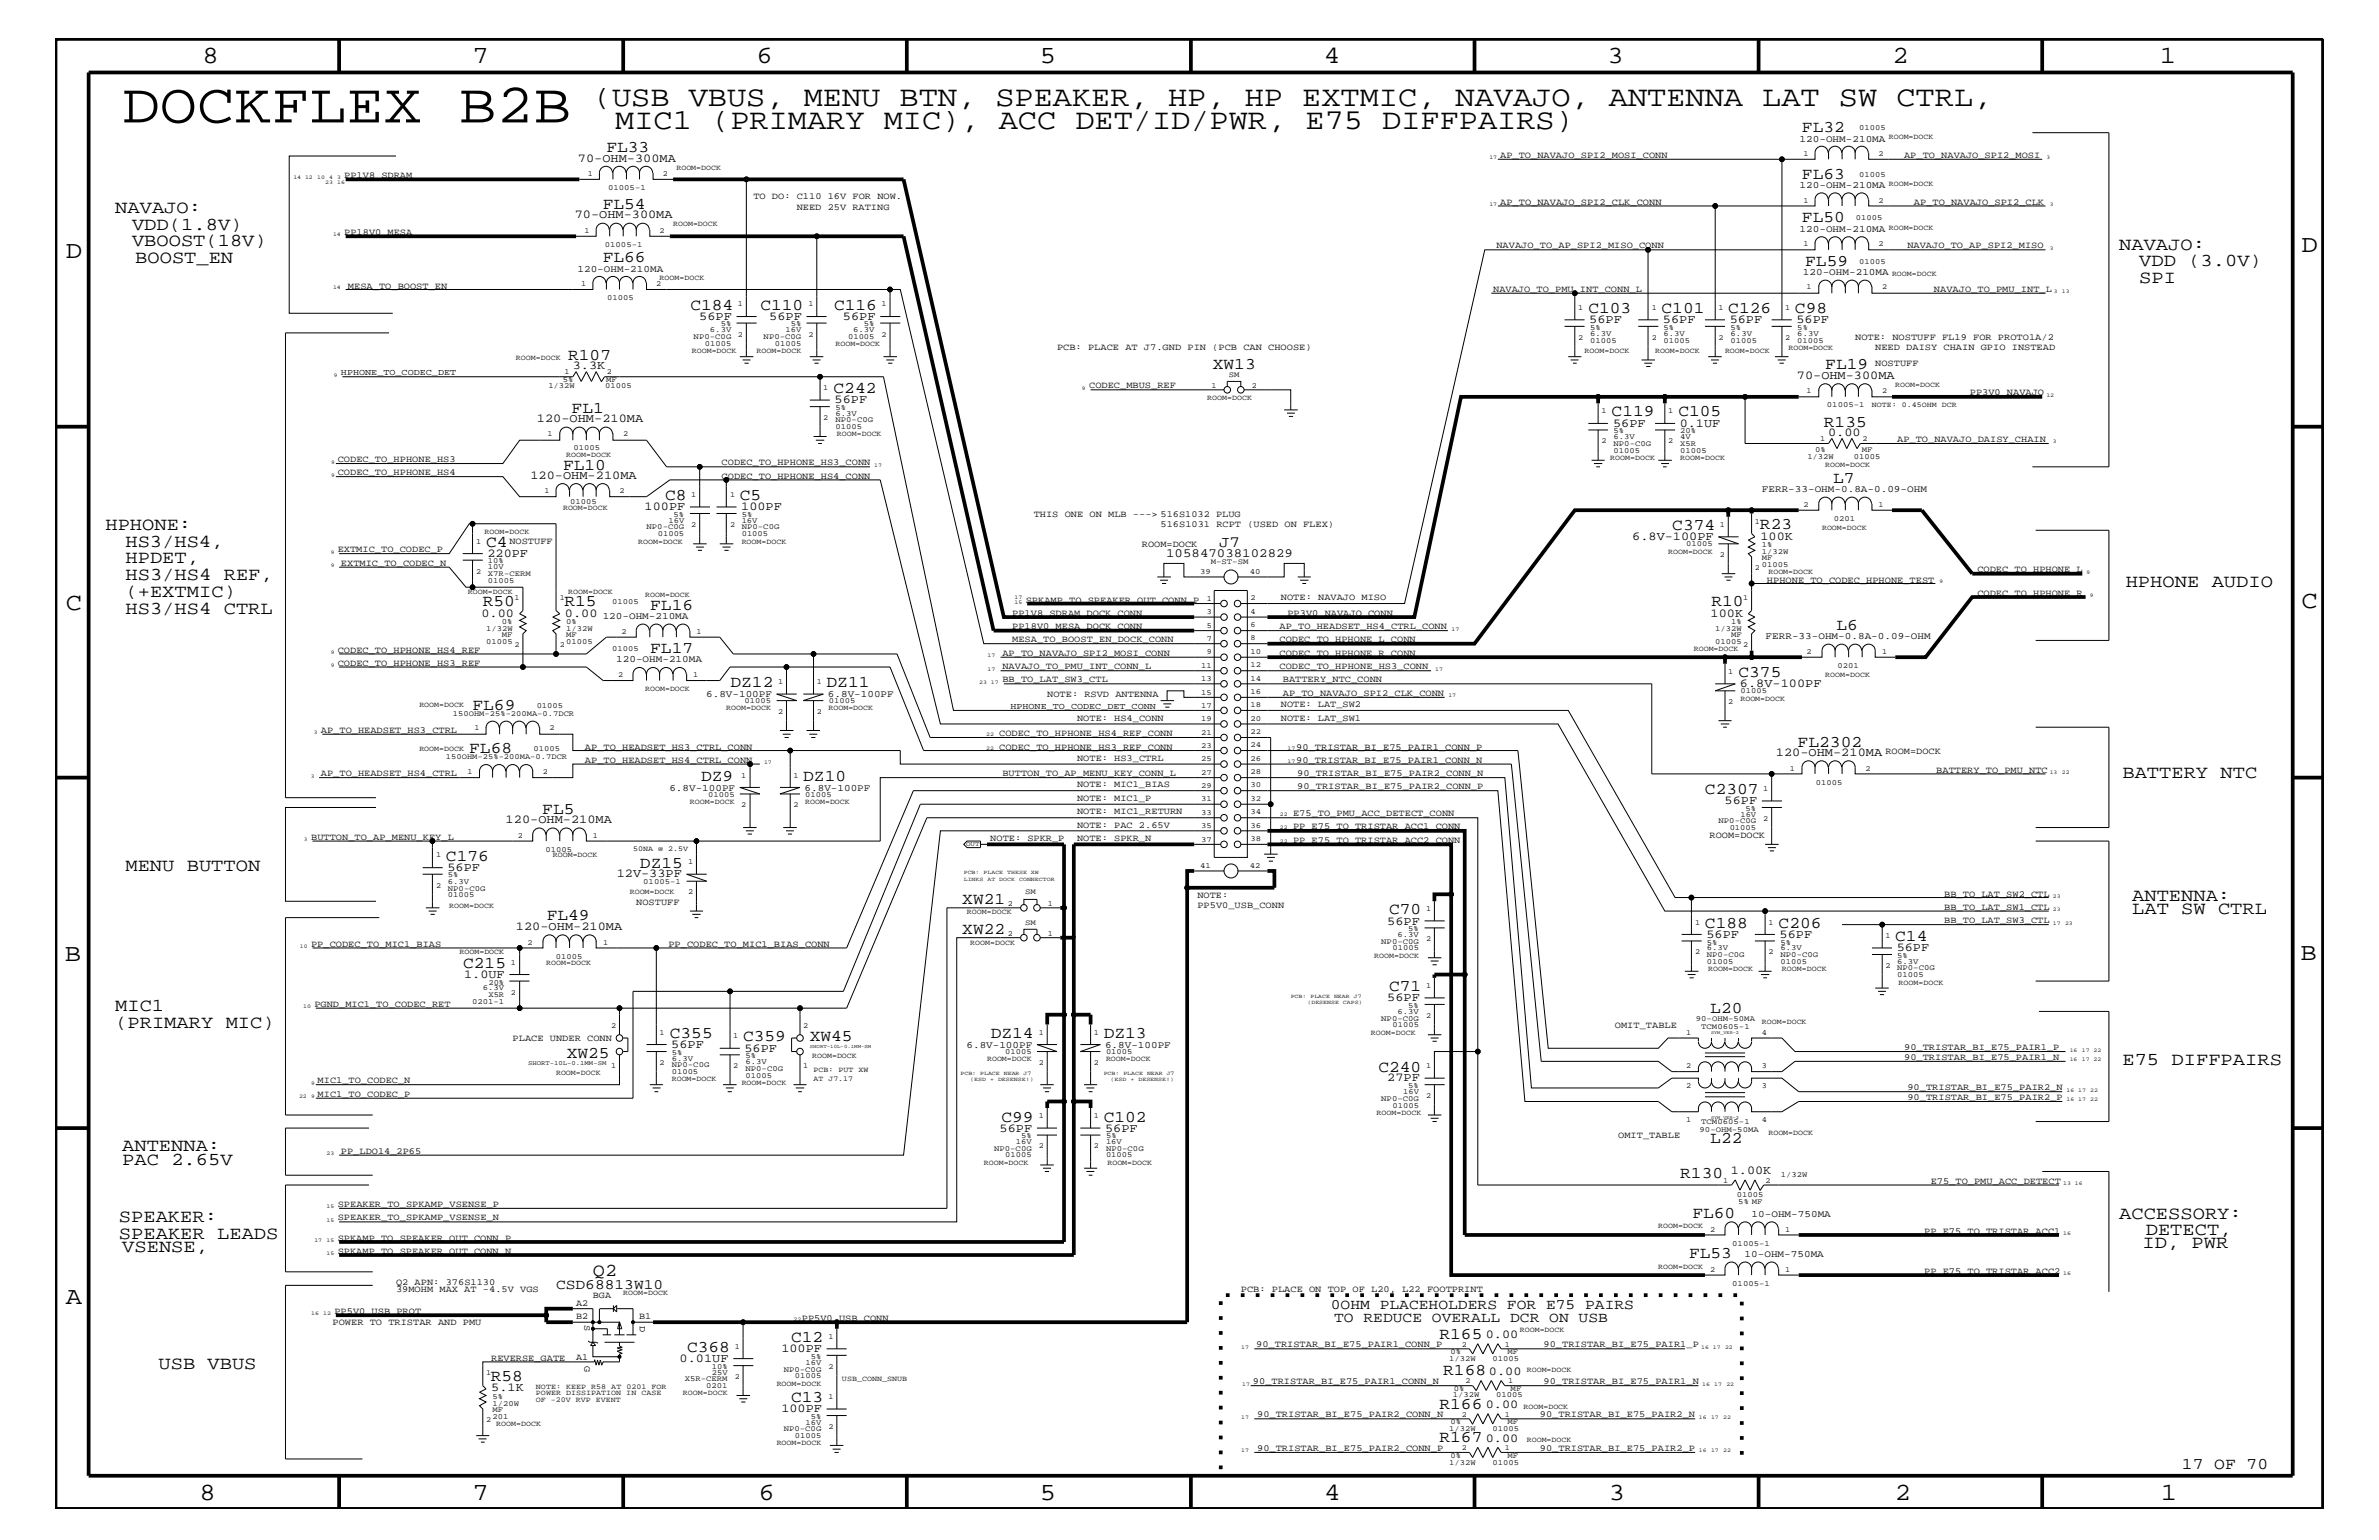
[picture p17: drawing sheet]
<svg xmlns="http://www.w3.org/2000/svg" width="432mm" height="279mm" viewBox="0 0 432 279" stroke-linecap="round" stroke-linejoin="round" font-family="sans-serif">
<defs><g id="words">
<text font-size="10.2" x="22.2" y="22.2">DOCKFLEX B2B</text>
<g font-size="5.2">
<text x="107.6" y="19.2">(USB VBUS, MENU BTN, SPEAKER, HP, HP EXTMIC, NAVAJO, ANTENNA LAT SW CTRL,</text>
<text x="111.7" y="23.5">MIC1 (PRIMARY MIC), ACC DET/ID/PWR, E75 DIFFPAIRS)</text>
</g>
<g font-size="4.5">
<text x="36.7" y="11.5">8</text>
<text x="85.8" y="11.5">7</text>
<text x="137.3" y="11.5">6</text>
<text x="188.7" y="11.5">5</text>
<text x="240.3" y="11.5">4</text>
<text x="291.8" y="11.5">3</text>
<text x="343.5" y="11.5">2</text>
<text x="392" y="11.5">1</text>
<text x="11.9" y="46.8">D</text>
<text x="417.7" y="45.7">D</text>
<text x="11.9" y="110.6">C</text>
<text x="417.7" y="110.3">C</text>
<text x="11.8" y="174.3">B</text>
<text x="417.6" y="174.2">B</text>
<text x="11.9" y="236.7">A</text>
<text x="36.2" y="272.1">8</text>
<text x="85.8" y="272.1">7</text>
<text x="137.7" y="272.1">6</text>
<text x="188.7" y="272.1">5</text>
<text x="240.4" y="272.1">4</text>
<text x="292" y="272.1">3</text>
<text x="343.9" y="272.1">2</text>
<text x="392.2" y="272.1">1</text>
</g>
<g font-size="3.3">
<text x="20.9" y="38.6">NAVAJO:</text>
<text x="24" y="41.7">VDD(1.8V)</text>
<text x="24" y="44.6">VBOOST(18V)</text>
<text x="24.6" y="47.7">BOOST_EN</text>
<text x="384.6" y="45.3">NAVAJO:</text>
<text x="388.3" y="51.3">SPI</text>
<text x="388.3" y="48.3">VDD (3.0V)</text>
<text x="19.1" y="96.2">HPHONE:</text>
<text x="22.8" y="99.3">HS3/HS4,</text>
<text x="22.8" y="105.3">HS3/HS4 REF,</text>
<text x="22.8" y="102.2">HPDET,</text>
<text x="385.8" y="106.5">HPHONE AUDIO</text>
<text x="22.8" y="111.4">HS3/HS4 CTRL</text>
<text x="22.8" y="108.3">(+EXTMIC)</text>
<text x="385.2" y="141.1">BATTERY NTC</text>
<text x="22.8" y="158">MENU BUTTON</text>
<text x="387" y="165.9">LAT SW CTRL</text>
<text x="387" y="163.5">ANTENNA:</text>
<text x="20.9" y="183.5">MIC1</text>
<text x="20.9" y="186.5">(PRIMARY MIC)</text>
<text x="385.2" y="193.2">E75 DIFFPAIRS</text>
<text x="22.2" y="208.9">ANTENNA:</text>
<text x="22.2" y="211.4">PAC 2.65V</text>
<text x="21.6" y="221.7">SPEAKER:</text>
<text x="384.6" y="221.1">ACCESSORY:</text>
<text x="21.6" y="224.7">SPEAKER LEADS</text>
<text x="22.2" y="227.1">VSENSE,</text>
<text x="388.9" y="226.5">ID, PWR</text>
<text x="389.5" y="224.1">DETECT,</text>
<text x="107.6" y="231.6">Q2</text>
<text x="28.8" y="248.4">USB VBUS</text>
</g>
<g font-size="3">
<text x="327.1" y="24">FL32</text>
<text x="110.1" y="27.5">FL33</text>
<text x="327.1" y="32.5">FL63</text>
<text x="109.4" y="37.9">FL54</text>
<text x="327.1" y="40.3">FL50</text>
<text x="109.4" y="47.6">FL66</text>
<text x="327.7" y="48.2">FL59</text>
<text x="125.3" y="56.2">C184</text>
<text x="138" y="56.2">C110</text>
<text x="151.4" y="56.2">C116</text>
<text x="288.3" y="56.8">C103</text>
<text x="301.6" y="56.8">C101</text>
<text x="313.7" y="56.8">C126</text>
<text x="325.8" y="56.8">C98</text>
<text x="103.1" y="65.3">R107</text>
<text x="151.3" y="71.3">C242</text>
<text x="220.1" y="67">XW13</text>
<text x="331.3" y="67">FL19</text>
<text x="103.8" y="74.9">FL1</text>
<text x="292.5" y="75.6">C119</text>
<text x="304.6" y="75.6">C105</text>
<text x="331" y="77.4">R135</text>
<text x="102.2" y="85.2">FL10</text>
<text x="332.7" y="87.6">L7</text>
<text x="120.7" y="90.7">C8</text>
<text x="134.3" y="90.7">C5</text>
<text x="88.2" y="99.3">C4</text>
<text x="303.5" y="96.2">C374</text>
<text x="319.4" y="96">R23</text>
<text x="87.6" y="110">R50</text>
<text x="102.4" y="110">R15</text>
<text x="118" y="110.6">FL16</text>
<text x="310.6" y="110">R10</text>
<text x="118" y="118.5">FL17</text>
<text x="333.3" y="114.2">L6</text>
<text x="132.6" y="124.7">DZ12</text>
<text x="150" y="124.7">DZ11</text>
<text x="315.6" y="122.9">C375</text>
<text x="85.8" y="128.8">FL69</text>
<text x="85.2" y="136.7">FL68</text>
<text x="326.3" y="135.5">FL2302</text>
<text x="127.3" y="141.7">DZ9</text>
<text x="145.8" y="141.7">DZ10</text>
<text x="98.4" y="147.6">FL5</text>
<text x="309.5" y="144">C2307</text>
<text x="80.9" y="156.2">C176</text>
<text x="116.2" y="157.4">DZ15</text>
<text x="99.2" y="167">FL49</text>
<text x="174.7" y="163.9">XW21</text>
<text x="252.1" y="165.9">C70</text>
<text x="174.7" y="169.4">XW22</text>
<text x="309.5" y="168.3">C188</text>
<text x="322.8" y="168.3">C206</text>
<text x="344" y="170.7">C14</text>
<text x="84.1" y="175.6">C215</text>
<text x="252.1" y="179.9">C71</text>
<text x="310.4" y="183.8">L20</text>
<text x="102.9" y="191.9">XW25</text>
<text x="121.6" y="188.3">C355</text>
<text x="134.9" y="188.9">C359</text>
<text x="147" y="188.8">XW45</text>
<text x="179.8" y="188.3">DZ14</text>
<text x="200.3" y="188.3">DZ13</text>
<text x="250.2" y="194.4">C240</text>
<text x="181.8" y="203.5">C99</text>
<text x="200.3" y="203.5">C102</text>
<text x="310.4" y="207.5">L22</text>
<text x="305" y="213.8">R130</text>
<text x="307.2" y="220.9">FL60</text>
<text x="306.6" y="228.2">FL53</text>
<text x="124.7" y="245.3">C368</text>
<text x="143.6" y="243.5">C12</text>
<text x="261.3" y="242.9">R165</text>
<text x="89.1" y="250.6">R58</text>
<text x="262" y="249.5">R168</text>
<text x="143.6" y="254.4">C13</text>
<text x="261.3" y="255.6">R166</text>
<text x="261.3" y="261.6">R167</text>
<text x="396" y="266.5">17 OF 70</text>
</g>
<text font-size="2.9" x="221.3" y="99.3">J7</text>
<g font-size="2.6">
<text x="100.9" y="233.8">CSD68813W10</text>
<text x="241.6" y="237.4">0OHM PLACEHOLDERS FOR E75 PAIRS</text>
<text x="242.1" y="239.9">TO REDUCE OVERALL DCR ON USB</text>
</g>
<text font-size="2.3" x="211.7" y="101">105847038102829</text>
<g font-size="2.2">
<text x="104.9" y="29.3">70-OHM-300MA</text>
<text x="104.3" y="39.6">70-OHM-300MA</text>
<text x="126.9" y="58">56PF</text>
<text x="139.6" y="58">56PF</text>
<text x="153" y="58">56PF</text>
<text x="288.5" y="58.6">56PF</text>
<text x="301.8" y="58.6">56PF</text>
<text x="313.9" y="58.6">56PF</text>
<text x="326.1" y="58.6">56PF</text>
<text x="104" y="67">3.3K</text>
<text x="326.1" y="68.7">70-OHM-300MA</text>
<text x="97.5" y="76.6">120-OHM-210MA</text>
<text x="151.5" y="73.2">56PF</text>
<text x="292.8" y="77.4">56PF</text>
<text x="304.9" y="77.4">0.1UF</text>
<text x="331.8" y="79.1">0.00</text>
<text x="96.3" y="86.9">120-OHM-210MA</text>
<text x="117" y="92.6">100PF</text>
<text x="134.5" y="92.6">100PF</text>
<text x="88.5" y="101">220PF</text>
<text x="296.2" y="98">6.8V-100PF</text>
<text x="319.5" y="97.9">100K</text>
<text x="87.4" y="111.9">0.00</text>
<text x="102.5" y="111.9">0.00</text>
<text x="310.5" y="111.9">100K</text>
<text x="315.8" y="124.7">6.8V-100PF</text>
<text x="322.3" y="137.2">120-OHM-210MA</text>
<text x="91.8" y="149.3">120-OHM-210MA</text>
<text x="313" y="145.9">56PF</text>
<text x="81.2" y="158">56PF</text>
<text x="111.9" y="159.2">12V-33PF</text>
<text x="251.8" y="167.8">56PF</text>
<text x="93.6" y="168.7">120-OHM-210MA</text>
<text x="309.7" y="170.1">56PF</text>
<text x="323" y="170.1">56PF</text>
<text x="344.3" y="172.6">56PF</text>
<text x="84.2" y="177.4">1.0UF</text>
<text x="251.8" y="181.6">56PF</text>
<text x="121.8" y="190.2">56PF</text>
<text x="135.1" y="190.8">56PF</text>
<text x="251.8" y="196.2">27PF</text>
<text x="181.4" y="205.3">56PF</text>
<text x="200.6" y="205.3">56PF</text>
<text x="314.2" y="213">1.00K</text>
<text x="141.8" y="245.3">100PF</text>
<text x="269.7" y="242.8">0.00</text>
<text x="123.4" y="247.1">0.01UF</text>
<text x="270.3" y="249.5">0.00</text>
<text x="89.2" y="252.4">5.1K</text>
<text x="141.8" y="256.2">100PF</text>
<text x="269.7" y="255.5">0.00</text>
<text x="269.7" y="261.6">0.00</text>
</g>
<g font-size="1.8">
<text x="326.6" y="25.7">120-OHM-210MA</text>
<text x="326.6" y="34.1">120-OHM-210MA</text>
<text x="326.6" y="42">120-OHM-210MA</text>
<text x="104.8" y="49.3">120-OHM-210MA</text>
<text x="327.2" y="49.9">120-OHM-210MA</text>
<text x="319.8" y="89.3">FERR-33-OHM-0.8A-0.09-OHM</text>
<text x="109.4" y="112.3">120-OHM-210MA</text>
<text x="320.5" y="115.9">FERR-33-OHM-0.8A-0.09-OHM</text>
<text x="111.8" y="120.2">120-OHM-210MA</text>
<text x="128.2" y="126.5">6.8V-100PF</text>
<text x="150.3" y="126.5">6.8V-100PF</text>
<text x="121.5" y="143.5">6.8V-100PF</text>
<text x="146" y="143.5">6.8V-100PF</text>
<text x="175.4" y="190.2">6.8V-100PF</text>
<text x="200.6" y="190.2">6.8V-100PF</text>
<text x="317.9" y="220.8">10-OHM-750MA</text>
<text x="316.7" y="228.1">10-OHM-750MA</text>
</g>
<g font-size="1.7">
<text x="272.3" y="28.6">AP_TO_NAVAJO_SPI2_MOSI_CONN</text>
<text x="345.6" y="28.6">AP_TO_NAVAJO_SPI2_MOSI</text>
<text x="62.5" y="32.3">PP1V8_SDRAM</text>
<text x="136.7" y="36.2">TO DO: C110 16V FOR NOW.</text>
<text x="144.6" y="38">NEED 25V RATING</text>
<text x="272.3" y="37.2">AP_TO_NAVAJO_SPI2_CLK_CONN</text>
<text x="347.4" y="37.2">AP_TO_NAVAJO_SPI2_CLK</text>
<text x="62.5" y="42.6">PP18V0_MESA</text>
<text x="271.6" y="45.1">NAVAJO_TO_AP_SPI2_MISO_CONN</text>
<text x="346.2" y="45.1">NAVAJO_TO_AP_SPI2_MISO</text>
<text x="63.2" y="52.4">MESA_TO_BOOST_EN</text>
<text x="271" y="52.9">NAVAJO_TO_PMU_INT_CONN_L</text>
<text x="351" y="52.9">NAVAJO_TO_PMU_INT_L</text>
<text x="191.9" y="63.4">PCB: PLACE AT J7.GND PIN (PCB CAN CHOOSE)</text>
<text x="336.7" y="61.7">NOTE: NOSTUFF FL19 FOR PROTO1A/2</text>
<text x="340.4" y="63.4">NEED DAISY CHAIN GPIO INSTEAD</text>
<text x="197.7" y="70.5">CODEC_MBUS_REF</text>
<text x="340.4" y="66.5">NOSTUFF</text>
<text x="357.5" y="71.7">PP3V0_NAVAJO</text>
<text x="61.3" y="83.8">CODEC_TO_HPHONE_HS3</text>
<text x="344.3" y="80.2">AP_TO_NAVAJO_DAISY_CHAIN</text>
<text x="61.3" y="86.2">CODEC_TO_HPHONE_HS4</text>
<text x="131" y="84.4">CODEC_TO_HPHONE_HS3_CONN</text>
<text x="131" y="86.9">CODEC_TO_HPHONE_HS4_CONN</text>
<text x="187.6" y="93.8">THIS ONE ON MLB ---&gt; 516S1032 PLUG</text>
<text x="210.7" y="95.6">516S1031 RCPT (USED ON FLEX)</text>
<text x="61.3" y="100.2">EXTMIC_TO_CODEC_P</text>
<text x="92.5" y="98.7">NOSTUFF</text>
<text x="207.3" y="99.3">ROOM=DOCK</text>
<text x="61.9" y="102.6">EXTMIC_TO_CODEC_N</text>
<text x="320.7" y="105.7">HPHONE_TO_CODEC_HPHONE_TEST</text>
<text x="358.9" y="103.8">CODEC_TO_HPHONE_L</text>
<text x="183.7" y="111.7">PP1V8_SDRAM_DOCK_CONN</text>
<text x="186.2" y="109.3">SPKAMP_TO_SPEAKER_OUT_CONN_P</text>
<text x="232.5" y="108.9">NOTE: NAVAJO MISO</text>
<text x="233.7" y="111.7">PP3V0_NAVAJO_CONN</text>
<text x="358.9" y="108.1">CODEC_TO_HPHONE_R</text>
<text x="61.3" y="118.4">CODEC_TO_HPHONE_HS4_REF</text>
<text x="181.9" y="119">AP_TO_NAVAJO_SPI2_MOSI_CONN</text>
<text x="183.7" y="114.2">PP18V0_MESA_DOCK_CONN</text>
<text x="183.7" y="116.5">MESA_TO_BOOST_EN_DOCK_CONN</text>
<text x="232.2" y="114.2">AP_TO_HEADSET_HS4_CTRL_CONN</text>
<text x="232.2" y="116.5">CODEC_TO_HPHONE_L_CONN</text>
<text x="232.2" y="119">CODEC_TO_HPHONE_R_CONN</text>
<text x="61.3" y="120.8">CODEC_TO_HPHONE_HS3_REF</text>
<text x="181.9" y="121.4">NAVAJO_TO_PMU_INT_CONN_L</text>
<text x="181.9" y="123.8">BB_TO_LAT_SW3_CTL</text>
<text x="232.2" y="121.4">CODEC_TO_HPHONE_HS3_CONN</text>
<text x="232.8" y="123.8">BATTERY_NTC_CONN</text>
<text x="190.1" y="126.5">NOTE: RSVD ANTENNA</text>
<text x="195.5" y="130.8">NOTE: HS4_CONN</text>
<text x="232.5" y="128.3">NOTE: LAT_SW2</text>
<text x="232.5" y="130.8">NOTE: LAT_SW1</text>
<text x="232.8" y="126.3">AP_TO_NAVAJO_SPI2_CLK_CONN</text>
<text x="58.3" y="133">AP_TO_HEADSET_HS3_CTRL</text>
<text x="106.2" y="136">AP_TO_HEADSET_HS3_CTRL_CONN</text>
<text x="181.4" y="136">CODEC_TO_HPHONE_HS3_REF_CONN</text>
<text x="181.4" y="133.5">CODEC_TO_HPHONE_HS4_REF_CONN</text>
<text x="235.3" y="136">90_TRISTAR_BI_E75_PAIR1_CONN_P</text>
<text x="342.2" y="136.8">ROOM=DOCK</text>
<text x="58.3" y="140.8">AP_TO_HEADSET_HS4_CTRL</text>
<text x="106.2" y="138.4">AP_TO_HEADSET_HS4_CTRL_CONN</text>
<text x="181.9" y="140.8">BUTTON_TO_AP_MENU_KEY_CONN_L</text>
<text x="195.5" y="138">NOTE: HS3_CTRL</text>
<text x="195.5" y="142.9">NOTE: MIC1_BIAS</text>
<text x="235.3" y="138.4">90_TRISTAR_BI_E75_PAIR1_CONN_N</text>
<text x="235.5" y="143.2">90_TRISTAR_BI_E75_PAIR2_CONN_P</text>
<text x="235.5" y="140.8">90_TRISTAR_BI_E75_PAIR2_CONN_N</text>
<text x="351.5" y="140.2">BATTERY_TO_PMU_NTC</text>
<text x="195.5" y="147.7">NOTE: MIC1_RETURN</text>
<text x="195.5" y="145.3">NOTE: MIC1_P</text>
<text x="234.7" y="148.1">E75_TO_PMU_ACC_DETECT_CONN</text>
<text x="56.5" y="152.3">BUTTON_TO_AP_MENU_KEY_L</text>
<text x="179.7" y="152.6">NOTE: SPKR_P</text>
<text x="195.5" y="152.6">NOTE: SPKR_N</text>
<text x="195.5" y="150.1">NOTE: PAC 2.65V</text>
<text x="234.7" y="150.5">PP_E75_TO_TRISTAR_ACC1_CONN</text>
<text x="234.7" y="152.9">PP_E75_TO_TRISTAR_ACC2_CONN</text>
<text x="310.3" y="152">ROOM=DOCK</text>
<text x="115.5" y="164.1">NOSTUFF</text>
<text x="217.3" y="162.8">NOTE:</text>
<text x="217.3" y="164.7">PP5V0_USB_CONN</text>
<text x="352.9" y="167.5">BB_TO_LAT_SW3_CTL</text>
<text x="352.9" y="165">BB_TO_LAT_SW1_CTL</text>
<text x="352.9" y="162.7">BB_TO_LAT_SW2_CTL</text>
<text x="56.5" y="171.7">PP_CODEC_TO_MIC1_BIAS</text>
<text x="121.3" y="171.7">PP_CODEC_TO_MIC1_BIAS_CONN</text>
<text x="57.1" y="182.7">PGND_MIC1_TO_CODEC_RET</text>
<text x="93" y="188.9">PLACE UNDER CONN</text>
<text x="293.1" y="186.5">OMIT_TABLE</text>
<text x="345.6" y="190.5">90_TRISTAR_BI_E75_PAIR1_P</text>
<text x="57.7" y="196.5">MIC1_TO_CODEC_N</text>
<text x="345.6" y="192.3">90_TRISTAR_BI_E75_PAIR1_N</text>
<text x="346.2" y="197.8">90_TRISTAR_BI_E75_PAIR2_N</text>
<text x="57.7" y="199">MIC1_TO_CODEC_P</text>
<text x="346.2" y="199.6">90_TRISTAR_BI_E75_PAIR2_P</text>
<text x="61.9" y="209.3">PP_LDO14_2P65</text>
<text x="293.7" y="206.5">OMIT_TABLE</text>
<text x="350.4" y="214.7">E75_TO_PMU_ACC_DETECT</text>
<text x="61.3" y="219">SPEAKER_TO_SPKAMP_VSENSE_P</text>
<text x="61.3" y="221.4">SPEAKER_TO_SPKAMP_VSENSE_N</text>
<text x="61.3" y="227.5">SPKAMP_TO_SPEAKER_OUT_CONN_N</text>
<text x="61.3" y="225.1">SPKAMP_TO_SPEAKER_OUT_CONN_P</text>
<text x="349.3" y="223.9">PP_E75_TO_TRISTAR_ACC1</text>
<text x="71.9" y="233.2">Q2 APN: 376S1130</text>
<text x="349.3" y="231.1">PP_E75_TO_TRISTAR_ACC2</text>
<text x="60.7" y="238.4">PP5V0_USB_PROT</text>
<text x="71.9" y="234.4">39MOHM MAX AT -4.5V VGS</text>
<text x="104.6" y="237">A2</text>
<text x="104.6" y="239.4">B2</text>
<text x="107.6" y="235.5">BGA</text>
<text x="116" y="239.4">B1</text>
<text x="145.5" y="239.6">PP5V0_USB_CONN</text>
<text x="225.2" y="234.4">PCB: PLACE ON TOP OF L20, L22 FOOTPRINT</text>
<text x="60.4" y="240.5">POWER TO TRISTAR AND PMU</text>
<text x="106.1" y="240.5" transform="rotate(90 106.1 240.5)">S</text>
<text x="116.2" y="240.6" transform="rotate(90 116.2 240.6)">D</text>
<text x="228" y="244.5">90_TRISTAR_BI_E75_PAIR1_CONN_P</text>
<text x="280.2" y="244.5">90_TRISTAR_BI_E75_PAIR1_P</text>
<text x="89.2" y="246.9">REVERSE_GATE</text>
<text x="104.6" y="246.7">A1</text>
<text x="106.1" y="247.8" transform="rotate(90 106.1 247.8)">G</text>
<text x="227.4" y="251.1">90_TRISTAR_BI_E75_PAIR1_CONN_N</text>
<text x="280.2" y="251.1">90_TRISTAR_BI_E75_PAIR1_N</text>
<text x="228.2" y="257.2">90_TRISTAR_BI_E75_PAIR2_CONN_N</text>
<text x="279.5" y="257.2">90_TRISTAR_BI_E75_PAIR2_N</text>
<text x="228.2" y="263.3">90_TRISTAR_BI_E75_PAIR2_CONN_P</text>
<text x="279.5" y="263.3">90_TRISTAR_BI_E75_PAIR2_P</text>
</g>
<g font-size="1.6">
<text x="61.9" y="68.1">HPHONE_TO_CODEC_DET</text>
<text x="183.4" y="128.7">HPHONE_TO_CODEC_DET_CONN</text>
</g>
<g font-size="1.4">
<text x="337.4" y="23.6">01005</text>
<text x="327.3" y="28.3">1</text>
<text x="341" y="28.3">2</text>
<text x="342.8" y="25.3">ROOM=DOCK</text>
<text x="106.7" y="31.9">1</text>
<text x="110.4" y="34.5">01005-1</text>
<text x="120.3" y="31.9">2</text>
<text x="122.8" y="30.8">ROOM=DOCK</text>
<text x="337.4" y="32">01005</text>
<text x="342.8" y="33.7">ROOM=DOCK</text>
<text x="122.2" y="41">ROOM=DOCK</text>
<text x="327.3" y="36.8">1</text>
<text x="336.8" y="40">01005</text>
<text x="341" y="36.8">2</text>
<text x="342.8" y="41.7">ROOM=DOCK</text>
<text x="106.1" y="42.3">1</text>
<text x="109.8" y="44.8">01005-1</text>
<text x="119.7" y="42.3">2</text>
<text x="327.3" y="44.6">1</text>
<text x="337.4" y="47.9">01005</text>
<text x="341" y="44.6">2</text>
<text x="105.5" y="51.9">1</text>
<text x="119.1" y="51.9">2</text>
<text x="119.7" y="50.7">ROOM=DOCK</text>
<text x="327.9" y="52.5">1</text>
<text x="341.6" y="52.5">2</text>
<text x="343.4" y="50.2">ROOM=DOCK</text>
<text x="110.2" y="54.5">01005</text>
<text x="130.8" y="59.2">5%</text>
<text x="133.9" y="55.6">1</text>
<text x="143.5" y="59.2">5%</text>
<text x="146.7" y="55.6">1</text>
<text x="156.8" y="59.2">5%</text>
<text x="160" y="55.6">1</text>
<text x="286.4" y="56.2">1</text>
<text x="288.6" y="59.8">5%</text>
<text x="299.8" y="56.2">1</text>
<text x="301.9" y="59.8">5%</text>
<text x="311.9" y="56.2">1</text>
<text x="314.1" y="59.8">5%</text>
<text x="324" y="56.2">1</text>
<text x="326.2" y="59.8">5%</text>
<text x="93.6" y="65.3">ROOM=DOCK</text>
<text x="125.6" y="64">ROOM=DOCK</text>
<text x="125.9" y="61.5">NP0-C0G</text>
<text x="127.9" y="62.8">01005</text>
<text x="128.9" y="60.3">6.3V</text>
<text x="133.9" y="61.1">2</text>
<text x="137.3" y="64">ROOM=DOCK</text>
<text x="138.6" y="61.5">NP0-C0G</text>
<text x="140.6" y="62.8">01005</text>
<text x="142.6" y="60.3">16V</text>
<text x="146.7" y="61.1">2</text>
<text x="151.6" y="62.9">ROOM=DOCK</text>
<text x="153.9" y="61.5">01005</text>
<text x="154.9" y="60.3">6.3V</text>
<text x="160" y="61.1">2</text>
<text x="286.4" y="61.7">2</text>
<text x="287.6" y="64">ROOM=DOCK</text>
<text x="288.6" y="62.2">01005</text>
<text x="288.6" y="60.9">6.3V</text>
<text x="299.8" y="61.7">2</text>
<text x="300.4" y="64">ROOM=DOCK</text>
<text x="301.9" y="62.2">01005</text>
<text x="301.9" y="60.9">6.3V</text>
<text x="311.9" y="61.7">2</text>
<text x="313.1" y="64">ROOM=DOCK</text>
<text x="314.1" y="62.2">01005</text>
<text x="314.1" y="60.9">6.3V</text>
<text x="324" y="61.7">2</text>
<text x="324.6" y="63.4">ROOM=DOCK</text>
<text x="326.2" y="62.2">01005</text>
<text x="326.2" y="60.9">6.3V</text>
<text x="99.5" y="70.5">1/32W</text>
<text x="102.2" y="69.3">5%</text>
<text x="102.4" y="67.9">1</text>
<text x="109.9" y="70.5">01005</text>
<text x="110" y="69.3">MF</text>
<text x="110.2" y="67.9">2</text>
<text x="149.4" y="70.7">1</text>
<text x="219.9" y="70.4">1</text>
<text x="223.1" y="68.4">SM</text>
<text x="227.2" y="70.4">2</text>
<text x="327.9" y="71.3">1</text>
<text x="341.6" y="71.3">2</text>
<text x="344" y="70.1">ROOM=DOCK</text>
<text x="149.4" y="76.2">2</text>
<text x="151.6" y="77.9">01005</text>
<text x="151.6" y="74.4">5%</text>
<text x="151.6" y="75.5">6.3V</text>
<text x="151.6" y="76.7">NP0-C0G</text>
<text x="219.1" y="72.6">ROOM=DOCK</text>
<text x="290.7" y="75">1</text>
<text x="302.8" y="75">1</text>
<text x="331.6" y="73.9">01005-1</text>
<text x="339.8" y="73.8">NOTE: 0.45OHM DCR</text>
<text x="99.4" y="79.2">1</text>
<text x="102.8" y="82.8">ROOM=DOCK</text>
<text x="104.1" y="81.7">01005</text>
<text x="113.1" y="79.2">2</text>
<text x="151.9" y="79.2">ROOM=DOCK</text>
<text x="290.7" y="80.5">2</text>
<text x="292.3" y="83.5">ROOM=DOCK</text>
<text x="292.9" y="82.2">01005</text>
<text x="292.9" y="80.9">NP0-C0G</text>
<text x="292.9" y="79.7">6.3V</text>
<text x="292.9" y="78.6">5%</text>
<text x="302.8" y="80.5">2</text>
<text x="305" y="82.2">01005</text>
<text x="305" y="79.7">4V</text>
<text x="305" y="83.5">ROOM=DOCK</text>
<text x="305" y="78.6">20%</text>
<text x="305" y="80.9">X5R</text>
<text x="328" y="83.3">1/32W</text>
<text x="329.5" y="82">0%</text>
<text x="330.4" y="80">1</text>
<text x="336.5" y="83.3">01005</text>
<text x="337.9" y="82">MF</text>
<text x="338.1" y="80">2</text>
<text x="98.8" y="89.5">1</text>
<text x="112.4" y="89.5">2</text>
<text x="331.3" y="84.7">ROOM=DOCK</text>
<text x="102.2" y="92.6">ROOM=DOCK</text>
<text x="103.5" y="91.5">01005</text>
<text x="121.3" y="94.9">16V</text>
<text x="122.3" y="93.8">5%</text>
<text x="125.5" y="90.1">1</text>
<text x="125.5" y="95.6">2</text>
<text x="132.5" y="90.1">1</text>
<text x="132.5" y="95.6">2</text>
<text x="134.6" y="93.8">5%</text>
<text x="134.6" y="94.9">16V</text>
<text x="312.2" y="95.6">1</text>
<text x="318.5" y="95">1</text>
<text x="327.3" y="92">2</text>
<text x="332.8" y="94.5">0201</text>
<text x="341" y="92">1</text>
<text x="86.4" y="98.7">1</text>
<text x="88" y="96.8">ROOM=DOCK</text>
<text x="115.8" y="98.7">ROOM=DOCK</text>
<text x="117.3" y="96">NP0-C0G</text>
<text x="119.4" y="97.3">01005</text>
<text x="134.6" y="98.7">ROOM=DOCK</text>
<text x="134.6" y="96">NP0-C0G</text>
<text x="134.6" y="97.3">01005</text>
<text x="302.8" y="100.4">ROOM=DOCK</text>
<text x="306.1" y="99.1">01005</text>
<text x="312.2" y="101">2</text>
<text x="319.8" y="99.3">1%</text>
<text x="319.8" y="101.6">MF</text>
<text x="319.8" y="100.4">1/32W</text>
<text x="330.7" y="96.2">ROOM=DOCK</text>
<text x="84.9" y="107.7">ROOM=DOCK</text>
<text x="86.4" y="104.1">2</text>
<text x="88.6" y="105.8">01005</text>
<text x="88.6" y="103.3">10V</text>
<text x="88.6" y="102.2">10%</text>
<text x="88.6" y="104.6">X7R-CERM</text>
<text x="103.1" y="107.7">ROOM=DOCK</text>
<text x="217.8" y="104.1">39</text>
<text x="219.8" y="102.4">M-ST-SM</text>
<text x="226.8" y="104.2">40</text>
<text x="318.5" y="103.5">2</text>
<text x="319.8" y="102.9">01005</text>
<text x="321" y="104.1">ROOM=DOCK</text>
<text x="91.1" y="113.1">0%</text>
<text x="93.4" y="108.9">1</text>
<text x="101.6" y="108.9">1</text>
<text x="102.8" y="113.1">0%</text>
<text x="111.1" y="109.7">01005</text>
<text x="117.1" y="108.3">ROOM=DOCK</text>
<text x="219" y="109.1">1</text>
<text x="219" y="111.4">3</text>
<text x="219" y="113.9">5</text>
<text x="227" y="108.9">2</text>
<text x="227" y="111.4">4</text>
<text x="227" y="113.7">6</text>
<text x="314.2" y="113.1">1%</text>
<text x="316.4" y="108.9">1</text>
<text x="88.2" y="114.4">1/32W</text>
<text x="88.2" y="116.8">01005</text>
<text x="91.1" y="115.6">MF</text>
<text x="93.4" y="117.4">2</text>
<text x="101.6" y="117.4">2</text>
<text x="102.8" y="115.6">MF</text>
<text x="102.8" y="114.4">1/32W</text>
<text x="102.8" y="116.8">01005</text>
<text x="111.1" y="118.1">01005</text>
<text x="112.8" y="115">2</text>
<text x="126.4" y="115">1</text>
<text x="219" y="116.4">7</text>
<text x="219" y="118.7">9</text>
<text x="227" y="118.6">10</text>
<text x="227" y="116.2">8</text>
<text x="307.4" y="118.1">ROOM=DOCK</text>
<text x="311.3" y="116.8">01005</text>
<text x="311.3" y="114.4">1/32W</text>
<text x="314.2" y="115.6">MF</text>
<text x="316.4" y="117.4">2</text>
<text x="327.9" y="118.6">2</text>
<text x="341.6" y="118.6">1</text>
<text x="112.2" y="122.9">2</text>
<text x="117.1" y="125.3">ROOM=DOCK</text>
<text x="125.8" y="122.9">1</text>
<text x="141.2" y="124.1">1</text>
<text x="148.3" y="124.1">1</text>
<text x="218" y="121.2">11</text>
<text x="218" y="123.6">13</text>
<text x="227" y="121">12</text>
<text x="227" y="123.5">14</text>
<text x="227" y="125.9">16</text>
<text x="313.7" y="122.3">1</text>
<text x="315.9" y="125.8">01005</text>
<text x="331.3" y="122.9">ROOM=DOCK</text>
<text x="333.5" y="121.2">0201</text>
<text x="76.1" y="128.3">ROOM=DOCK</text>
<text x="82.2" y="129.9">150OHM-25%-200MA-0.7DCR</text>
<text x="97.4" y="128.5">01005</text>
<text x="131.8" y="128.9">ROOM=DOCK</text>
<text x="135.1" y="127.6">01005</text>
<text x="141.2" y="129.6">2</text>
<text x="148.3" y="129.6">2</text>
<text x="150.4" y="128.9">ROOM=DOCK</text>
<text x="150.5" y="127.6">01005</text>
<text x="218" y="126">15</text>
<text x="218" y="128.5">17</text>
<text x="218" y="130.8">19</text>
<text x="227" y="128.3">18</text>
<text x="227" y="130.8">20</text>
<text x="313.7" y="127.7">2</text>
<text x="315.9" y="127.1">ROOM=DOCK</text>
<text x="76.1" y="136.2">ROOM=DOCK</text>
<text x="80.9" y="137.8">150OHM-25%-200MA-0.7DCR</text>
<text x="86.1" y="132.5">1</text>
<text x="96.8" y="136.3">01005</text>
<text x="99.7" y="132.5">2</text>
<text x="218" y="133.3">21</text>
<text x="218" y="135.7">23</text>
<text x="227" y="133.2">22</text>
<text x="227" y="135.6">24</text>
<text x="84.8" y="140.4">1</text>
<text x="98.6" y="140.4">2</text>
<text x="134.5" y="141.1">1</text>
<text x="144" y="141.1">1</text>
<text x="218" y="138.1">25</text>
<text x="218" y="140.6">27</text>
<text x="218" y="143">29</text>
<text x="227" y="138">26</text>
<text x="227" y="140.4">28</text>
<text x="227" y="142.9">30</text>
<text x="320" y="143.5">1</text>
<text x="324.9" y="139.8">1</text>
<text x="329.6" y="142.4">01005</text>
<text x="338.6" y="139.8">2</text>
<text x="125.2" y="145.9">ROOM=DOCK</text>
<text x="128.5" y="144.6">01005</text>
<text x="134.5" y="146.5">2</text>
<text x="144" y="146.5">2</text>
<text x="146.1" y="145.9">ROOM=DOCK</text>
<text x="146.1" y="144.6">01005</text>
<text x="218" y="145.4">31</text>
<text x="218" y="147.9">33</text>
<text x="227" y="145.3">32</text>
<text x="227" y="147.7">34</text>
<text x="311.9" y="149.4">NP0-C0G</text>
<text x="315.9" y="148.2">16V</text>
<text x="316.8" y="147.1">5%</text>
<text x="320" y="149">2</text>
<text x="79.2" y="155.6">1</text>
<text x="94" y="152">2</text>
<text x="99" y="154.5">01005</text>
<text x="100.3" y="155.6">ROOM=DOCK</text>
<text x="107.6" y="152">1</text>
<text x="114.9" y="154.4">50NA @ 2.5V</text>
<text x="218" y="150.2">35</text>
<text x="218" y="152.7">37</text>
<text x="227" y="150.1">36</text>
<text x="227" y="152.6">38</text>
<text x="313.9" y="150.7">01005</text>
<text x="79.2" y="161.1">2</text>
<text x="81.3" y="161.6">NP0-C0G</text>
<text x="81.3" y="159.2">5%</text>
<text x="81.3" y="160.3">6.3V</text>
<text x="116.8" y="160.3">01005-1</text>
<text x="124.9" y="156.8">1</text>
<text x="217.8" y="157.4">41</text>
<text x="226.8" y="157.5">42</text>
<text x="81.3" y="162.8">01005</text>
<text x="81.5" y="164.7">ROOM=DOCK</text>
<text x="114.3" y="162.2">ROOM=DOCK</text>
<text x="124.9" y="162.2">2</text>
<text x="175.5" y="165.9">ROOM=DOCK</text>
<text x="182.9" y="164.4">2</text>
<text x="186.1" y="167.8">SM</text>
<text x="186.1" y="162.2">SM</text>
<text x="190.2" y="164.4">1</text>
<text x="258.8" y="165.3">1</text>
<text x="307.7" y="167.8">1</text>
<text x="321" y="167.8">1</text>
<text x="83.4" y="173.2">ROOM=DOCK</text>
<text x="95.8" y="171.4">2</text>
<text x="100.9" y="173.9">01005</text>
<text x="109.5" y="171.4">1</text>
<text x="176.1" y="171.4">ROOM=DOCK</text>
<text x="182.9" y="169.8">2</text>
<text x="190.2" y="169.8">1</text>
<text x="249.4" y="173.8">ROOM=DOCK</text>
<text x="250.7" y="171.2">NP0-C0G</text>
<text x="252.7" y="172.4">01005</text>
<text x="253.7" y="170">6.3V</text>
<text x="255.6" y="168.9">5%</text>
<text x="258.8" y="170.7">2</text>
<text x="307.7" y="173.2">2</text>
<text x="309.8" y="173.7">NP0-C0G</text>
<text x="309.8" y="171.4">5%</text>
<text x="309.8" y="172.4">6.3V</text>
<text x="321" y="173.2">2</text>
<text x="323.2" y="171.4">5%</text>
<text x="323.2" y="172.4">6.3V</text>
<text x="323.2" y="173.7">NP0-C0G</text>
<text x="342.2" y="170.1">1</text>
<text x="344.3" y="173.8">5%</text>
<text x="87.6" y="179.7">6.3V</text>
<text x="88.6" y="178.7">20%</text>
<text x="92.7" y="175">1</text>
<text x="99.1" y="175">ROOM=DOCK</text>
<text x="258.8" y="179.3">1</text>
<text x="309.8" y="174.9">01005</text>
<text x="310" y="176.2">ROOM=DOCK</text>
<text x="323.2" y="174.9">01005</text>
<text x="323.4" y="176.2">ROOM=DOCK</text>
<text x="342.2" y="175.6">2</text>
<text x="344.3" y="176.1">NP0-C0G</text>
<text x="344.3" y="177.3">01005</text>
<text x="344.3" y="174.9">6.3V</text>
<text x="344.6" y="178.7">ROOM=DOCK</text>
<text x="85.7" y="182.1">0201-1</text>
<text x="88.6" y="181">X5R</text>
<text x="92.7" y="180.5">2</text>
<text x="250.7" y="185.2">NP0-C0G</text>
<text x="253.7" y="184">6.3V</text>
<text x="255.6" y="182.9">5%</text>
<text x="258.8" y="184.7">2</text>
<text x="307.8" y="185.2">90-OHM-50MA</text>
<text x="319.8" y="185.9">ROOM=DOCK</text>
<text x="110.9" y="186.5">2</text>
<text x="119.7" y="187.7">1</text>
<text x="121.9" y="191.4">5%</text>
<text x="133.1" y="188.3">1</text>
<text x="135.3" y="192">5%</text>
<text x="145.8" y="186.5">2</text>
<text x="147.4" y="192">ROOM=DOCK</text>
<text x="182.5" y="191.2">01005</text>
<text x="188.6" y="187.7">1</text>
<text x="198.5" y="187.7">1</text>
<text x="200.7" y="191.2">01005</text>
<text x="248.8" y="187.7">ROOM=DOCK</text>
<text x="252.7" y="186.4">01005</text>
<text x="306.1" y="187.7">1</text>
<text x="308.8" y="186.6">TCM0605-1</text>
<text x="319.8" y="187.7">4</text>
<text x="100.9" y="195">ROOM=DOCK</text>
<text x="110.9" y="193.7">1</text>
<text x="119.7" y="193.2">2</text>
<text x="121.9" y="196.2">ROOM=DOCK</text>
<text x="121.9" y="194.8">01005</text>
<text x="121.9" y="192.5">6.3V</text>
<text x="121.9" y="193.7">NP0-C0G</text>
<text x="133.1" y="193.7">2</text>
<text x="134.6" y="196.8">ROOM=DOCK</text>
<text x="135.3" y="195.5">01005</text>
<text x="135.3" y="194.3">NP0-C0G</text>
<text x="135.3" y="193.1">6.3V</text>
<text x="145.8" y="193.7">1</text>
<text x="147.7" y="194.4">PCB: PUT XW</text>
<text x="147.7" y="196.2">AT J7.17</text>
<text x="179.2" y="192.6">ROOM=DOCK</text>
<text x="188.6" y="193.2">2</text>
<text x="198.5" y="193.2">2</text>
<text x="200.7" y="192.6">ROOM=DOCK</text>
<text x="255.6" y="197.4">5%</text>
<text x="258.8" y="193.7">1</text>
<text x="306.1" y="193.7">2</text>
<text x="306.1" y="197.4">2</text>
<text x="319.8" y="193.7">3</text>
<text x="319.8" y="197.4">3</text>
<text x="188.6" y="202.9">1</text>
<text x="198.5" y="202.9">1</text>
<text x="249.9" y="202.3">ROOM=DOCK</text>
<text x="250.7" y="199.8">NP0-C0G</text>
<text x="252.7" y="200.9">01005</text>
<text x="254.7" y="198.5">16V</text>
<text x="258.8" y="199.2">2</text>
<text x="306.1" y="203.5">1</text>
<text x="308.8" y="204">TCM0605-1</text>
<text x="319.8" y="203.5">4</text>
<text x="180.4" y="208.8">NP0-C0G</text>
<text x="184.4" y="207.6">16V</text>
<text x="185.3" y="206.5">5%</text>
<text x="188.6" y="208.3">2</text>
<text x="198.5" y="208.3">2</text>
<text x="200.7" y="207.6">16V</text>
<text x="200.7" y="206.5">5%</text>
<text x="200.7" y="208.8">NP0-C0G</text>
<text x="308.5" y="205.4">90-OHM-50MA</text>
<text x="321" y="205.9">ROOM=DOCK</text>
<text x="178.6" y="211.4">ROOM=DOCK</text>
<text x="182.5" y="210">01005</text>
<text x="200.7" y="210">01005</text>
<text x="201" y="211.4">ROOM=DOCK</text>
<text x="312.8" y="214.7">1</text>
<text x="320.5" y="214.7">2</text>
<text x="323.2" y="213.6">1/32W</text>
<text x="315.3" y="217.2">01005</text>
<text x="315.5" y="218.4">5% MF</text>
<text x="301" y="222.9">ROOM=DOCK</text>
<text x="310.4" y="223.5">2</text>
<text x="314.4" y="226">01005-1</text>
<text x="324" y="223.5">1</text>
<text x="301" y="230.2">ROOM=DOCK</text>
<text x="310.4" y="230.7">2</text>
<text x="314.4" y="233.3">01005-1</text>
<text x="324" y="230.7">1</text>
<text x="113.1" y="235">ROOM=DOCK</text>
<text x="133.3" y="244.7">1</text>
<text x="150.4" y="242.9">1</text>
<text x="263.3" y="245.6">0%</text>
<text x="265.3" y="244.4">2</text>
<text x="273.1" y="244.4">1</text>
<text x="273.6" y="245.6">MF</text>
<text x="275.8" y="241.7">ROOM=DOCK</text>
<text x="88.2" y="249.5">1</text>
<text x="97.3" y="252">NOTE: KEEP R58 AT 0201 FOR</text>
<text x="124.3" y="250.6">X5R-CERM</text>
<text x="128.2" y="251.8">0201</text>
<text x="129.2" y="248.4">10%</text>
<text x="129.2" y="249.5">25V</text>
<text x="133.3" y="250.1">2</text>
<text x="141" y="251.4">ROOM=DOCK</text>
<text x="142.2" y="248.9">NP0-C0G</text>
<text x="144.3" y="250">01005</text>
<text x="146.2" y="247.6">16V</text>
<text x="147.2" y="246.5">5%</text>
<text x="150.4" y="248.4">2</text>
<text x="152.8" y="250.6">USB_CONN_SNUB</text>
<text x="263" y="246.9">1/32W</text>
<text x="266" y="251">2</text>
<text x="270.9" y="246.9">01005</text>
<text x="273.7" y="251">1</text>
<text x="277.1" y="248.9">ROOM=DOCK</text>
<text x="89.4" y="256.2">MF</text>
<text x="89.4" y="253.8">5%</text>
<text x="89.4" y="255">1/20W</text>
<text x="89.4" y="257.4">201</text>
<text x="97.3" y="254.4">OF -20V RVP EVENT</text>
<text x="97.3" y="253.2">POWER DISSIPATION IN CASE</text>
<text x="124" y="253.2">ROOM=DOCK</text>
<text x="147.2" y="257.4">5%</text>
<text x="150.4" y="253.8">1</text>
<text x="263.7" y="253.5">1/32W</text>
<text x="263.9" y="252.3">0%</text>
<text x="265.3" y="257.1">2</text>
<text x="271.6" y="253.5">01005</text>
<text x="273.1" y="257.1">1</text>
<text x="274.2" y="252.3">MF</text>
<text x="276.5" y="255.6">ROOM=DOCK</text>
<text x="88.2" y="258">2</text>
<text x="90.1" y="258.7">ROOM=DOCK</text>
<text x="141" y="262.2">ROOM=DOCK</text>
<text x="142.2" y="259.7">NP0-C0G</text>
<text x="144.3" y="261">01005</text>
<text x="146.2" y="258.5">16V</text>
<text x="150.4" y="259.3">2</text>
<text x="263" y="259.6">1/32W</text>
<text x="263.3" y="258.4">0%</text>
<text x="265.3" y="263.1">2</text>
<text x="270.9" y="259.6">01005</text>
<text x="273.1" y="263.1">1</text>
<text x="273.6" y="258.4">MF</text>
<text x="277.1" y="261.6">ROOM=DOCK</text>
<text x="263" y="265.7">1/32W</text>
<text x="263.3" y="264.4">0%</text>
<text x="270.9" y="265.7">01005</text>
<text x="273.6" y="264.4">MF</text>
</g>
<g font-size="1.2">
<text x="175.3" y="153.5">OUT</text>
<text x="95.8" y="193.2">SHORT-10L-0.1MM-SM</text>
</g>
<g font-size="1">
<text x="270.3" y="28.9">17</text>
<text x="371.4" y="28.9">3</text>
<text x="53.3" y="32.5">14 12</text>
<text x="57.6" y="32.5">10</text>
<text x="59" y="33.4">23</text>
<text x="59.8" y="32.5">4</text>
<text x="61.2" y="32.5">3</text>
<text x="61.2" y="33.4">16</text>
<text x="270.3" y="37.4">17</text>
<text x="372" y="37.4">3</text>
<text x="60.5" y="42.9">14</text>
<text x="372" y="45.3">3</text>
<text x="60.5" y="52.5">14</text>
<text x="372.8" y="53.2">3</text>
<text x="374.2" y="53.2">13</text>
<text x="60.6" y="68.4">9</text>
<text x="196.3" y="70.7">9</text>
<text x="371.4" y="72">12</text>
<text x="372.6" y="80.5">3</text>
<text x="60.1" y="84.1">9</text>
<text x="60.1" y="86.5">9</text>
<text x="158.7" y="84.7">17</text>
<text x="60" y="100.4">9</text>
<text x="60" y="102.9">9</text>
<text x="352" y="105.9">9</text>
<text x="378.7" y="104.1">9</text>
<text x="184.2" y="109.5">15</text>
<text x="184.2" y="108.7">17</text>
<text x="379.3" y="108.3">9</text>
<text x="60" y="118.6">9</text>
<text x="179.2" y="119.2">17</text>
<text x="263.5" y="114.4">17</text>
<text x="60" y="121">9</text>
<text x="177.7" y="124.1">23 17</text>
<text x="179.2" y="121.7">17</text>
<text x="260.5" y="121.7">17</text>
<text x="262.9" y="126.5">17</text>
<text x="57" y="133.2">3</text>
<text x="179" y="136">22</text>
<text x="179" y="133.5">22</text>
<text x="233.7" y="136">17</text>
<text x="56.4" y="141.1">3</text>
<text x="138.7" y="138.6">17</text>
<text x="233.7" y="138.4">17</text>
<text x="372" y="140.4">13</text>
<text x="374.2" y="140.4">22</text>
<text x="232.3" y="148.1">22</text>
<text x="55.1" y="152.6">3</text>
<text x="232.3" y="150.5">22</text>
<text x="232.3" y="152.9">22</text>
<text x="174.9" y="158.6">PCB:</text>
<text x="174.9" y="159.9">LINKS</text>
<text x="178.5" y="158.6">PLACE</text>
<text x="179.2" y="159.9">AT</text>
<text x="181.4" y="159.9">DOCK</text>
<text x="182.8" y="158.6">THESE</text>
<text x="185" y="159.9">CONNECTOR</text>
<text x="187.1" y="158.6">XW</text>
<text x="372.6" y="165.3">23</text>
<text x="372.6" y="162.8">23</text>
<text x="372.6" y="167.8">17</text>
<text x="374.8" y="167.8">23</text>
<text x="54.4" y="172">10</text>
<text x="55" y="182.9">10</text>
<text x="234.3" y="181">PCB:</text>
<text x="237.3" y="182.2">(DESENSE</text>
<text x="237.8" y="181">PLACE</text>
<text x="242.1" y="181">NEAR</text>
<text x="243.7" y="182.2">CAPS)</text>
<text x="245.7" y="181">J7</text>
<text x="375.7" y="190.8">16</text>
<text x="377.9" y="190.8">17 22</text>
<text x="56.5" y="196.8">9</text>
<text x="174.3" y="195">PCB:</text>
<text x="176.1" y="196.2">(ESD</text>
<text x="177.9" y="195">PLACE</text>
<text x="179.7" y="196.2">+</text>
<text x="181.1" y="196.2">DESENSE!)</text>
<text x="182.2" y="195">NEAR</text>
<text x="185.8" y="195">J7</text>
<text x="200.3" y="195">PCB:</text>
<text x="201.6" y="196.2">(ESD</text>
<text x="203.9" y="195">PLACE</text>
<text x="205.2" y="196.2">+</text>
<text x="206.6" y="196.2">DESENSE!)</text>
<text x="208.2" y="195">NEAR</text>
<text x="211.8" y="195">J7</text>
<text x="375.7" y="192.6">16</text>
<text x="377.9" y="192.6">17 22</text>
<text x="54.3" y="199.2">22</text>
<text x="56.5" y="199.2">9</text>
<text x="375.1" y="199.8">16 17</text>
<text x="375.1" y="198.1">16 17</text>
<text x="379.4" y="199.8">22</text>
<text x="379.4" y="198.1">22</text>
<text x="59.3" y="209.6">23</text>
<text x="374.5" y="215">13 16</text>
<text x="59.3" y="221.7">15</text>
<text x="59.3" y="219.2">15</text>
<text x="57.1" y="225.3">17</text>
<text x="59.3" y="225.3">15</text>
<text x="59.3" y="227.7">15</text>
<text x="374.5" y="224.1">16</text>
<text x="374.5" y="231.3">16</text>
<text x="56.5" y="238.6">16</text>
<text x="58.7" y="238.6">12</text>
<text x="144" y="239.6">22</text>
<text x="225.3" y="244.7">17</text>
<text x="308.8" y="244.7">16 17</text>
<text x="313.1" y="244.7">22</text>
<text x="225.5" y="251.4">17</text>
<text x="308.9" y="251.4">16</text>
<text x="311.1" y="251.4">17</text>
<text x="313.4" y="251.4">22</text>
<text x="225.3" y="257.4">17</text>
<text x="308.4" y="257.4">16</text>
<text x="310.6" y="257.4">17</text>
<text x="312.8" y="257.4">22</text>
<text x="225.3" y="263.5">17</text>
<text x="308.4" y="263.5">16</text>
<text x="310.6" y="263.5">17</text>
<text x="312.8" y="263.5">22</text>
</g>
<text font-size=".9" x="147" y="190.2">SHORT-10L-0.1MM-SM</text>
<g font-size=".8">
<text x="310.6" y="187.6">SYM_VER-2</text>
<text x="310.6" y="203">SYM_VER-2</text>
</g>
</g></defs>
<g fill="none" stroke="#000" stroke-width=".18">
<path d="M71.9 28.3h-19.4v28.5h18.8M111.2 31.4a1.19 1.19 0 0 0-1.2-1.2 1.19 1.19 0 0 0-1.2 1.2v1.1h-3.6M113.6 31.4a1.19 1.19 0 0 0-1.2-1.2 1.19 1.19 0 0 0-1.1 1.2v1.1M116.1 31.4a1.19 1.19 0 0 0-1.2-1.2 1.19 1.19 0 0 0-1.2 1.2v1.1M116.1 31.4a1.19 1.19 0 0 1 1.2-1.2 1.19 1.19 0 0 1 1.1 1.2M116.1 31.4v1.1M118.5 31.4v1.1h3.7M135.5 32.5v24.9M271.9 37.4h39.4M323.4 28.9v29.1M331.8 36.2a1.19 1.19 0 0 0-1.2-1.2 1.19 1.19 0 0 0-1.2 1.2v1.2h-18.1v20.6M331.8 27.7a1.19 1.19 0 0 0-1.2-1.2 1.19 1.19 0 0 0-1.2 1.2v1.2h-57.5"/>
<path d="M334.3 36.2a1.19 1.19 0 0 0-1.2-1.2 1.19 1.19 0 0 0-1.2 1.2v1.2M334.3 27.7a1.19 1.19 0 0 0-1.2-1.2 1.19 1.19 0 0 0-1.2 1.2v1.2M336.7 36.2a1.19 1.19 0 0 0-1.2-1.2 1.19 1.19 0 0 0-1.2 1.2v1.2M336.7 36.2a1.19 1.19 0 0 1 1.2-1.2 1.19 1.19 0 0 1 1.2 1.2M336.7 27.7a1.19 1.19 0 0 0-1.2-1.2 1.19 1.19 0 0 0-1.2 1.2v1.2M336.7 27.7a1.19 1.19 0 0 1 1.2-1.2 1.19 1.19 0 0 1 1.2 1.2M336.7 27.7v1.2M336.7 36.2v1.2M339.2 36.2v1.2h32.1M339.2 27.7v1.2h31.5M368.9 24.1h13.9v60.6h-13.9M110 51.3a1.19 1.19 0 0 0-1.2-1.1 1.19 1.19 0 0 0-1.2 1.1v1.2h-44.9"/>
<path d="M110.6 41.7a1.19 1.19 0 0 0-1.2-1.2 1.19 1.19 0 0 0-1.2 1.2v1.2h-3.6M112.4 51.3a1.19 1.19 0 0 0-1.1-1.1 1.19 1.19 0 0 0-1.2 1.1v1.2M112.4 51.3a1.19 1.19 0 0 1 1.2-1.1 1.19 1.19 0 0 1 1.2 1.1M112.4 51.3v1.2M113 41.7a1.19 1.19 0 0 0-1.2-1.2 1.19 1.19 0 0 0-1.1 1.2v1.2M115.5 41.7a1.19 1.19 0 0 0-1.2-1.2 1.19 1.19 0 0 0-1.2 1.2v1.2M115.5 41.7a1.19 1.19 0 0 1 1.2-1.2 1.19 1.19 0 0 1 1.2 1.2M115.5 41.7v1.2M117.3 51.3a1.19 1.19 0 0 0-1.2-1.1 1.19 1.19 0 0 0-1.2 1.1v1.2M117.3 51.3v1.2h44.2v4.9M117.9 41.7v1.2h3.7M133.7 58.6h3.6"/>
<path d="M133.7 57.4h3.6M135.5 58.6v6.1M146.4 58.6h3.6M146.4 57.4h3.6M148.3 42.9v14.5M148.3 58.6v6.1M159.8 58.6h3.6M159.8 57.4h3.6M161.5 52.5h1.9l15.2 64.3h43M161.5 58.6v6.1M270.7 53.2h15.1M284 59.2h3.6"/>
<path d="M284 58h3.6M285.8 59.2v5.5M297.3 59.2h3.7M297.3 58h3.7M299.1 45.3v12.7M299.1 59.2v6.1M309.5 59.2h3.6M309.5 58h3.6M311.3 59.2v5.5M321.6 59.2h3.6M321.6 58h3.6M323.4 59.2v5.5"/>
<path d="M329.4 44.1v1.2h-59.9l-14.6 64.2h-29.7M329.4 44.1a1.19 1.19 0 0 1 1.2-1.1 1.19 1.19 0 0 1 1.2 1.1M330.1 51.9v1.3h-44.3v4.8M330.1 52a1.19 1.19 0 0 1 1.2-1.2 1.19 1.19 0 0 1 1.2 1.2 1.19 1.19 0 0 1 1.2-1.2 1.19 1.19 0 0 1 1.2 1.2M331.9 44.1a1.19 1.19 0 0 1 1.2-1.1 1.19 1.19 0 0 1 1.2 1.1M331.9 44.1v1.2M332.5 51.9v1.3M334.3 44.1a1.19 1.19 0 0 1 1.2-1.1 1.19 1.19 0 0 1 1.2 1.1 1.19 1.19 0 0 1 1.2-1.1 1.19 1.19 0 0 1 1.2 1.1M334.3 44.1v1.2M334.9 52a1.19 1.19 0 0 1 1.2-1.2 1.19 1.19 0 0 1 1.2 1.2 1.19 1.19 0 0 1 1.2-1.2 1.19 1.19 0 0 1 1.2 1.2M334.9 51.9v1.3M336.7 44.1v1.2"/>
<path d="M337.3 51.9v1.3M339.2 44.1v1.2h32.1M339.8 51.9v1.3h31.5M62.1 68.4h41.9l.6-1 .9 1.8 .9-1.8 1 1.8 .8-1.8 .9 1.8M70.6 60.4h-18.8v84.3h16.4M101.6 78.6v1.3h-7.3l-3 4.2h-30.3M101.6 78.7a1.19 1.19 0 0 1 1.2-1.2 1.19 1.19 0 0 1 1.2 1.2 1.19 1.19 0 0 1 1.2-1.2 1.19 1.19 0 0 1 1.1 1.2M104 78.6v1.3M106.4 78.7a1.19 1.19 0 0 1 1.2-1.2 1.19 1.19 0 0 1 1.2 1.2 1.19 1.19 0 0 1 1.2-1.2 1.19 1.19 0 0 1 1.2 1.2M106.4 78.6v1.3M108.8 78.6v1.3M109.1 69.3l.6-.9h50.7l12.7 60.5h48.5"/>
<path d="M111.3 78.6v1.3h6l3.7 4.8h36.9M134.3 64.7h2.4M134.8 65.3h1.4M135.1 65.9h.8M147 64.7h2.4M147 73.8h3.6M147 72.6h3.6M147.5 65.3h1.4M147.7 79.2h2.3M147.8 65.9h.8M148.1 79.9h1.5M148.8 68.4v4.2"/>
<path d="M148.8 73.8v5.4M160.4 64.7h2.4M160.9 65.3h1.4M161.2 65.9h.8M198 70.7h24.2M222.8 70.1v-.9h2.4v.9M225.8 70.7h8.5v3.7M233.1 74.4h2.4M233.6 75h1.4M233.9 75.6h.8M284.6 64.7h2.4M285.1 65.3h1.4"/>
<path d="M285.5 65.9h.7M288.3 78h3.5M288.3 76.8h3.5M290.1 73.2v3.6M290.1 78v5.5M297.9 65.3h2.5M298.5 65.9h1.4M298.8 66.5h.8M300.4 78h3.6M300.4 76.8h3.6M302.2 73.2v3.6M302.2 78v5.5"/>
<path d="M310 64.7h2.5M310.6 65.3h1.4M310.9 65.9h.8M316.7 72v8.5h15.2l.6-1 .9 1.9 .9-1.9 .9 1.9 .9-1.9 1 1.9 .6-.9h34.2M322.2 64.7h2.4M322.7 65.3h1.4M323 65.9h.8M330.1 70.7v1.3h-3.6M330.1 70.8a1.19 1.19 0 0 1 1.2-1.2 1.19 1.19 0 0 1 1.2 1.2 1.19 1.19 0 0 1 1.2-1.2 1.19 1.19 0 0 1 1.2 1.2M332.5 70.7v1.3M334.9 70.8a1.19 1.19 0 0 1 1.2-1.2 1.19 1.19 0 0 1 1.2 1.2 1.19 1.19 0 0 1 1.2-1.2 1.19 1.19 0 0 1 1.2 1.2M334.9 70.7v1.3"/>
<path d="M337.3 70.7v1.3M339.8 70.7v1.3h3.6M61 86.5h30.3l3 3.6h6.6v-1.2a1.19 1.19 0 0 1 1.2-1.2 1.19 1.19 0 0 1 1.2 1.2M85.8 95h15.1v15.8l.7 .6-1.3 .6 1.3 .6-1.3 .5 1.3 .6-1.3 .7 .6 .6v3.6M105.7 88.9a1.19 1.19 0 0 0-1.1-1.2 1.19 1.19 0 0 0-1.2 1.2v1.2M108.2 88.9a1.19 1.19 0 0 0-1.2-1.2 1.19 1.19 0 0 0-1.2 1.2v1.2M108.2 88.9a1.19 1.19 0 0 1 1.2-1.2 1.19 1.19 0 0 1 1.2 1.2M108.2 88.9v1.2M125.2 93.2h3.7M125.2 92h3.7M125.8 98.7h2.5M126.3 99.3h1.5"/>
<path d="M126.7 99.9h.7M127 84.7v7.3M127 93.2v5.5M130 93.2h3.7M130 92h3.7M130.6 98.7h2.5M131.1 99.3h1.5M131.5 99.9h.7M131.8 87.1h-10.2l-4.3 3h-6.6v-1.2M131.8 92v-4.9h28l10.9 44.2h50.9M131.8 93.2v5.5M148.5 80.5h.7"/>
<path d="M288.9 83.5h2.4M289.3 84.1h1.5M289.7 84.7h.7M301 83.5h2.4M301.5 84.1h1.4M301.8 84.7h.7M313.7 93.8v3.6M313.7 98.7v5.4M315.6 97.4h-3.7l3.7 1.3h-3.7M317.9 93.2v3.6l.6 .6-1.2 .6 1.2 .7-1.2 .6 1.2 .6-1.2 .5 .6 .6v4.9h33.4M332.5 91.4a1.19 1.19 0 0 0-1.2-1.2 1.19 1.19 0 0 0-1.2 1.2v1.2h-3.6M332.5 91.4a1.19 1.19 0 0 1 1.2-1.2 1.19 1.19 0 0 1 1.2 1.2"/>
<path d="M332.5 91.4v1.2M337.3 91.4a1.19 1.19 0 0 1 1.2-1.2 1.19 1.19 0 0 1 1.2 1.2M337.3 91.4a1.19 1.19 0 0 0-1.2-1.2 1.19 1.19 0 0 0-1.2 1.2v1.2M337.3 91.4v1.2M339.8 91.4v1.2h3.6M369.5 96.2h13.3v20h-13.3M61.6 100.4h19.9l3.7-5.4h.6v5.4M84 101.6h3.6M84 100.4h3.6M85.8 106.5h9.1v4.3l-.6 .6 1.2 .6-1.2 .6 1.2 .5-1.2 .6 1.2 .7-.6 .6v6h11.5l3.1 2.5h5.4v-1.2a1.19 1.19 0 0 1 1.2-1.2 1.19 1.19 0 0 1 1.2 1.2M85.8 101.6v4.9h-1.2l-3.1-3.6h-19.9M117.9 114.4a1.19 1.19 0 0 0-1.2-1.2 1.19 1.19 0 0 0-1.2 1.2v1.2h-5.4l-3.7 3h-44.8"/>
<path d="M120.3 114.4a1.19 1.19 0 0 1 1.2-1.2 1.19 1.19 0 0 1 1.2 1.2M120.3 114.4a1.19 1.19 0 0 0-1.2-1.2 1.19 1.19 0 0 0-1.2 1.2v1.2M120.3 114.4v1.2M125.1 114.4a1.19 1.19 0 0 0-1.1-1.2 1.19 1.19 0 0 0-1.2 1.2v1.2M125.2 114.4v1.2h5.4l2.5 3h14.6M181.6 119.2h40M210.1 104.7h2.4M210.6 105.3h1.4M210.9 105.9h.8M211.2 104.7v-2.5h3.7v2.5h7.3M216.7 112h4.9M216.7 109.5h4.9"/>
<path d="M216.7 114.4h4.9M220.4 107.1h6v48.5h-6zM224.6 104.7h8.5v-2.5h3.6v2.5M225.2 116.8h4.8M225.2 119.2h4.8M225.2 112h4.8M225.2 114.4h37.6M235.5 104.7h2.4M236 105.3h1.5M236.4 105.9h.7M312.5 104.1h2.5M313 104.7h1.5"/>
<path d="M313.4 105.3h.7M317.9 105.9v4.9l-.6 .6 1.2 .6-1.2 .6 1.2 .5-1.2 .6 1.2 .7-.6 .6v3.1M333.1 118.1a1.19 1.19 0 0 0-1.2-1.2 1.19 1.19 0 0 0-1.2 1.2v1.1h-3.6M333.1 118.1a1.19 1.19 0 0 1 1.2-1.2 1.19 1.19 0 0 1 1.1 1.2M333.1 118.1v1.1M337.9 118.1a1.19 1.19 0 0 0-1.2-1.2 1.19 1.19 0 0 0-1.2 1.2v1.1M338 119.2v-1.1a1.19 1.19 0 0 1 1.2-1.2 1.19 1.19 0 0 1 1.2 1.2v1.1h3.6M61.6 121h33.3M87 139.8v1.3h-29.1M87 139.9a1.19 1.19 0 0 1 1.2-1.2 1.19 1.19 0 0 1 1.2 1.2 1.19 1.19 0 0 1 1.2-1.2 1.19 1.19 0 0 1 1.2 1.2M88.2 131.9v1.3h-29.7M88.2 132a1.19 1.19 0 0 1 1.2-1.2 1.19 1.19 0 0 1 1.2 1.2"/>
<path d="M89.4 139.8v1.3M90.7 132a1.19 1.19 0 0 1 1.2-1.2 1.19 1.19 0 0 1 1.1 1.2 1.19 1.19 0 0 1 1.2-1.2 1.19 1.19 0 0 1 1.2 1.2M90.7 131.9v1.3M91.9 139.9a1.19 1.19 0 0 1 1.1-1.2 1.19 1.19 0 0 1 1.2 1.2M91.9 139.8v1.3M93 131.9v1.3M94.3 139.9a1.19 1.19 0 0 1 1.2-1.2 1.19 1.19 0 0 1 1.2 1.2M94.3 139.8v1.3M95.5 132a1.19 1.19 0 0 1 1.2-1.2 1.19 1.19 0 0 1 1.2 1.2M95.5 131.9v1.3M98 131.9v1.3h6v3h59.4v2.4h58.2M119.7 122.3a1.19 1.19 0 0 1 1.2-1.2 1.19 1.19 0 0 1 1.2 1.2"/>
<path d="M119.7 122.3a1.19 1.19 0 0 0-1.2-1.2 1.19 1.19 0 0 0-1.2 1.2v1.2M119.7 122.3v1.2M124.5 122.3a1.19 1.19 0 0 0-1.1-1.2 1.19 1.19 0 0 0-1.2 1.2v1.2M124.6 122.3v1.2h6l1.9-2.5h10.2v4.9M136.1 138.6v4.3M137.9 138.6h-33.9v2.5h-7.3v-1.3M141.6 132.5h2.4M142.1 133.2h1.4M142.4 133.8h.8M142.7 127.1v5.4M142.7 121h18.8l6.1 15.2h54M143.4 136.2v6.7"/>
<path d="M144.6 125.9h-3.6l3.6 1.2h-3.6M145.8 125.9h3.6l-3.6 1.2h3.6M146.4 132.5h2.4M146.9 133.2h1.4M147.2 133.8h.8M147.7 125.9v-7.3h15.1l6 15.2h52.8M147.7 127.1v5.4M181.6 121.7h40M182.2 124.1h39.4M210.7 127.1h2.4M211.2 127.7h1.4M211.5 128.3h.8"/>
<path d="M221.6 126.5h-6.7v-1.2h-3.1v1.8M225.2 138.6h49.1l5.4 54h21.3l2.4 1.8h4.9v-.7M225.2 128.9h59.4l19.4 33.9h67.9M225.2 131.3h57.6l19.4 34h69.7M225.2 136.2h50.3l5.5 54h20l1.8-1.9h5.5v.6M225.2 133.8h5.4v21.2M225.2 124.1h74.6v16.3h21.8M225.2 126.5h37M225.2 121.7h34.6M311.3 124.1h3.7l-3.7 1.2h3.7M311.9 130.8h2.4M312.3 131.3h1.6"/>
<path d="M312.8 131.9h.6M313.1 120.4v3.7M313.1 125.3v5.5M329.4 139.2a1.19 1.19 0 0 0-1.1-1.2 1.19 1.19 0 0 0-1.2 1.2v1.2h-5.5v4.9M329.4 139.2a1.19 1.19 0 0 1 1.2-1.2 1.19 1.19 0 0 1 1.2 1.2M329.4 139.2v1.2M334.3 139.2a1.19 1.19 0 0 0-1.2-1.2 1.19 1.19 0 0 0-1.2 1.2v1.2M369.5 131.9h13.3v18.2h-13.3M56.7 152.6h21.8M68.2 146.5h-16.4v17h16.4M76.7 158.6h3.6M76.7 157.4h3.6"/>
<path d="M78.5 158.6v6.1M96.7 151.4a1.19 1.19 0 0 1 1.2-1.2 1.19 1.19 0 0 1 1.2 1.2M96.7 151.3v1.3h-18.2v4.8M99.1 151.4a1.19 1.19 0 0 1 1.2-1.2 1.19 1.19 0 0 1 1.2 1.2M99.1 151.3v1.3M101.6 151.4a1.19 1.19 0 0 1 1.2-1.2 1.19 1.19 0 0 1 1.2 1.2 1.19 1.19 0 0 1 1.2-1.2 1.19 1.19 0 0 1 1.1 1.2M101.6 151.3v1.3M104 151.3v1.3M106.4 151.3v1.3h20v6M126.4 159.9v5.4M128.3 158.6h-3.7l3.7 1.3h-3.7M134.9 150.1h2.4"/>
<path d="M135.4 150.7h1.4M135.7 151.3h.8M136.1 144v6.1M137.9 142.9h-3.6l3.6 1.1h-3.6M141.6 142.9h3.6l-3.6 1.1h3.6M142.2 150.1h2.4M142.7 150.7h1.4M143 151.3h.8M143.4 144v6.1M174.9 153.2l.6-.6h2.5v1.2h-2.5zM178 153.2h1.2M216.7 153.2h4.9"/>
<path d="M216.7 158h5.5M221.6 145.9h-54.6l-13.9 34h-20.6v10.3M221.6 150.7h-50.9l-6.7 58.9h-102.4M221.6 141.1h-61.8v11.5h-33.4M221.6 148.4h-53.4l-14.5 34.5h-8.5M221.6 143.5h-55.8l-12.1 28.5h-34.6M224.6 158h5.4M225.2 141.1h47.9l4.9 56.3h23l2.4-1.8h4.9a1.28 1.28 0 0 0 .3 1.5 1.28 1.28 0 0 0 1.6 .1l.4-.6v-.4M225.2 148.4h43v42.4h-7.8v4.8M225.2 143.5h46.7l4.9 56.3h24.2l2.4 1.9h4.9v-.7M225.2 153.2h4.8M225.2 145.9h5.4"/>
<path d="M225.2 150.7h4.8M229.4 155h2.5M230 155.6h1.4M230.3 156.2h.8M319.8 146.5h3.6M319.8 145.3h3.6M320.4 153.2h2.4M320.9 153.8h1.4M321.2 154.4h.8M321.6 146.5v6.7M334.3 140.4v-1.2a1.19 1.19 0 0 1 1.2-1.2 1.19 1.19 0 0 1 1.2 1.2v1.2h34.6M369.5 152.6h13.3v25.4h-13.3"/>
<path d="M56.7 172h37.6M68.8 166.5h-17v35.8h15.8M77.3 164.7h2.5M77.8 165.3h1.4M78.1 165.9h.8M92.5 176.8h3.6M92.5 178h3.6M94.3 178v4.9h-37M98.6 170.8a1.19 1.19 0 0 1 1.1-1.2 1.19 1.19 0 0 1 1.2 1.2 1.19 1.19 0 0 1 1.2-1.2 1.19 1.19 0 0 1 1.2 1.2M98.6 170.7v1.3h-4.3v4.8M100.9 170.7v1.3M103.4 170.8a1.19 1.19 0 0 1 1.2-1.2 1.19 1.19 0 0 1 1.1 1.2"/>
<path d="M103.4 170.7v1.3M105.8 170.8a1.19 1.19 0 0 1 1.2-1.2 1.19 1.19 0 0 1 1.2 1.2M105.8 170.7v1.3M108.2 170.7v1.3h10.9v17.5M125.2 165.3h2.4M125.6 165.9h1.6M126.1 166.5h.6M132.5 179.9h-17.6v19.3h-57.6M185.2 170.1h-11.5v51.6h-112.1M185.2 164.7h-13.3v54.5h-110.3M185.8 169.5v-.9h2.4v.9M185.8 164.1v-.9h2.4v.9"/>
<path d="M188.8 170.1h3.6M188.8 164.7h3.6M258.6 168.3h3.6M258.6 167.1h3.6M259.2 173.8h2.4M259.7 174.4h1.4M260 175h.8M260.4 163.5v3.6M260.4 168.3v5.5M260.4 177.4v3.6M305.2 170.7h3.7M305.2 169.5h3.7"/>
<path d="M305.8 176.2h2.5M306.3 176.8h1.5M306.7 177.4h.7M307 162.8v6.7M307 170.7v5.5M318.5 170.7h3.7M318.5 169.5h3.7M319.2 176.2h2.4M319.6 176.8h1.5M320 177.4h.7M320.4 165.3v4.2M320.4 170.7v5.5"/>
<path d="M334.3 167.8h37.6M339.8 173.2h3.6M339.8 172h3.6M340.4 179.3h2.4M340.9 179.9h1.4M341.6 167.8v4.2M341.6 173.2v6.1M94.3 182.9h18.1v4.8M112.4 182.9h32.8v4.8M112.4 191.4v5.4h-55.1M113.1 188.3h.9v2.5h-.9M117.3 190.8h3.7"/>
<path d="M117.3 189.5h3.7M117.9 196.8h2.4M118.4 197.4h1.5M118.8 198.1h.7M119.1 190.8v6M130.6 191.4h3.7M130.6 190.2h3.7M131.2 196.8h2.5M131.7 197.4h1.5M132.1 198.1h.7M132.5 191.4v5.4M144 196.8h2.4"/>
<path d="M144.4 197.4h1.6M144.6 188.3h-.9v2.5h.9M144.9 198.1h.6M145.2 191.4v5.4M188.8 196.8h2.5M189.3 197.4h1.5M189.7 198.1h.7M190.1 185.9v3.6M190.1 190.8v6M191.9 189.5h-3.7l3.7 1.3h-3.7M196.1 189.5h3.6l-3.6 1.3h3.6M196.8 196.8h2.3"/>
<path d="M197.2 197.4h1.4M197.6 198.1h.7M198 185.9v3.6M198 190.8v6M258.6 196.8h3.6M258.6 195.6h3.6M258.6 182.2h3.6M258.6 181h3.6M259.2 187.7h2.4M259.7 188.3h1.4M260 188.9h.8M260.4 182.2v5.5"/>
<path d="M260.4 196.8v5.5M268.2 190.8v24.2h46.1l.7-.9 .8 1.8 .9-1.8 1 1.8 .8-1.8 .9 1.8M308.3 193.8a1.19 1.19 0 0 1 1.2-1.2 1.19 1.19 0 0 1 1.1 1.2 1.19 1.19 0 0 1 1.2-1.2 1.19 1.19 0 0 1 1.2 1.2M308.3 189a1.19 1.19 0 0 0 1.2 1.2 1.19 1.19 0 0 0 1.1-1.2 1.19 1.19 0 0 0 1.2 1.2 1.19 1.19 0 0 0 1.2-1.2M309.5 191.7h7.2M309.5 191h7.2M309.5 198.2h7.2M309.5 199h7.2M310.6 196.2a1.19 1.19 0 0 0 1.2 1.2 1.19 1.19 0 0 0 1.2-1.2M310.6 188.3v.6M310.6 193.7v.7M310.6 195.6v.6"/>
<path d="M313.1 189a1.19 1.19 0 0 0 1.2 1.2 1.19 1.19 0 0 0 1.2-1.2M313.1 193.8a1.19 1.19 0 0 1 1.2-1.2 1.19 1.19 0 0 1 1.2 1.2M313.1 195.6a1.28 1.28 0 0 0 .4 1.5 1.28 1.28 0 0 0 1.5 .1l.4-.6 .1-.4M313.1 188.3v.6M313.1 193.7v.7M315.6 189a1.19 1.19 0 0 0 1.1 1.2 1.19 1.19 0 0 0 1.2-1.2M315.6 193.8a1.19 1.19 0 0 1 1.1-1.2 1.19 1.19 0 0 1 1.2 1.2M315.6 195.6a1.28 1.28 0 0 0 .3 1.5 1.28 1.28 0 0 0 1.5 .1 1.51 1.51 0 0 0 .5-1.6h5.5l3.1 2.5h47.8M315.6 188.3v.6M315.6 193.7v.7M317.9 188.9v-.6h5.5l2.4 2.5h49.1M341.2 180.5h.8"/>
<path d="M370.1 183.5h12.7v20h-13.3M374.3 199.8h-47.8l-3.1 1.9h-5.5v-.7M374.9 192.6h-49.1l-2.4 1.8h-5.5v-.7M67 204.7h-15.2v8.5h15.8M67 215h-15.2v15.7h15.8M188.2 205.9h3.7M188.2 204.7h3.7M188.8 211.4h2.5M189.3 211.9h1.5M189.7 212.5h.7M190.1 201v3.7M190.1 205.9v5.5"/>
<path d="M196.1 205.9h3.6M196.1 204.7h3.6M196.8 211.9h2.3M197.2 212.5h1.4M197.6 213.2h.7M198 201v3.7M198 205.9v6M259.2 202.3h2.4M259.7 202.9h1.4M260 203.5h.8M308.3 201.1a1.19 1.19 0 0 1 1.2-1.2 1.19 1.19 0 0 1 1.1 1.2 1.19 1.19 0 0 1 1.2-1.2 1.19 1.19 0 0 1 1.2 1.2M310.6 201v.7"/>
<path d="M313.1 201.1a1.19 1.19 0 0 1 1.2-1.2 1.19 1.19 0 0 1 1.2 1.2M313.1 201v.7M315.6 201.1a1.19 1.19 0 0 1 1.1-1.2 1.19 1.19 0 0 1 1.2 1.2M315.6 201v.7M370.7 212.5h12.1v21.9M373.7 215h-53.6l-.7 1M67.6 233.2h-15.8v31.5h14M104 239.9h8.4v2.3M104 237.4h3.6v6.1M108.8 237.4v2.5M108.9 237.4h2.4M111.3 236.8v1.2"/>
<path d="M111.9 236.8v1.2l-.6-.6zM112 237.4h2.9v4.8M112.4 239.8l.5 1.3h-.8zM114.9 239.9h3.6M134.9 239.9v6.6M315.5 222.9a1.19 1.19 0 0 0-1.2-1.2 1.19 1.19 0 0 0-1.2 1.2v1.2h-3.6M315.5 230.2a1.19 1.19 0 0 0-1.2-1.2 1.19 1.19 0 0 0-1.2 1.2v1.1h-3.6M317.9 222.9a1.19 1.19 0 0 1 1.2-1.2 1.19 1.19 0 0 1 1.2 1.2M317.9 222.9a1.19 1.19 0 0 0-1.2-1.2 1.19 1.19 0 0 0-1.1 1.2v1.2M317.9 230.2a1.19 1.19 0 0 1 1.2-1.2 1.19 1.19 0 0 1 1.2 1.2M317.9 230.2a1.19 1.19 0 0 0-1.2-1.2 1.19 1.19 0 0 0-1.1 1.2v1.1M317.9 222.9v1.2"/>
<path d="M317.9 230.2v1.1M322.7 222.9a1.19 1.19 0 0 0-1.1-1.2 1.19 1.19 0 0 0-1.2 1.2v1.2M322.7 230.2a1.19 1.19 0 0 0-1.1-1.2 1.19 1.19 0 0 0-1.2 1.2v1.1M322.8 222.9v1.2h3.7M322.8 230.2v1.1h3.7M106.8 243.3l.2 .2h1.2l.3 .2M107.6 244.1v2.1h4.8M107.6 243.5l.5 .6h-.9zM107.6 241.1h2.6v1.1M108 246.7l-.1 .4h-20.3v4.3l.6 .6-1.2 .6 1.2 .6-1.2 .6 1.2 .6-1.2 .6 .6 .6v4.9M109.4 242.2h1.5M109.7 243.5h5.4"/>
<path d="M111.5 242.2h1.9M112.4 243.5v.7l.5 .3h-.9l.9 .4-.9 .2 .9 .5h-.5v1.5h-2.9l-.3 .6-.2-1-.3 1-.2-1-.3 1-.2-1M113.7 242.2h1.8M133.1 247.8h3.6M133.1 246.5h3.6M133.7 253.2h2.4M134.2 253.8h1.4M134.5 254.4h.8M134.9 247.8v5.4M150 245.9h3.7M150 244.7h3.7M150 256.8h3.7"/>
<path d="M150 255.6h3.7M151.9 241.1v3.6M151.9 245.9v9.7M151.9 256.8v5.4M227 251.4h40.3l.7 .9M227.7 244.7h39l.6 .9 .9-1.8 1 1.8 .9-1.8 .8 1.8 1-1.8 .6 .9h33.3M227.7 257.4h39l.6 1M307.7 257.4h-35.2l-.6-.9-1 1.8-.8-1.8-.9 1.8-1-1.8-.9 1.8M308.3 251.4h-35.2l-.6-.9-.9 1.8-.9-1.8-1 1.8-.9-1.8-.8 1.8M86.4 260.5h2.4M86.9 261.1h1.4M87.3 261.6h.7"/>
<path d="M150.6 262.2h2.5M151.1 262.9h1.5M151.5 263.5h.7M227.7 263.5h39l.6 .9 .9-1.8 1 1.8 .9-1.8 .8 1.8 1-1.8 .6 .9h35.2"/>
<circle cx="135.5" cy="32.5" r=".42"/>
<circle cx="311.3" cy="37.4" r=".42"/>
<circle cx="323.4" cy="28.9" r=".42"/>
<circle cx="148.3" cy="42.9" r=".42"/>
<circle cx="161.5" cy="52.5" r=".42"/>
<circle cx="285.8" cy="53.2" r=".42"/>
<circle cx="299.1" cy="45.3" r=".42"/>
<circle cx="148.8" cy="68.4" r=".42"/>
<circle cx="222.8" cy="70.7" r=".59"/>
<circle cx="225.2" cy="70.7" r=".59"/>
<circle cx="290.1" cy="72" r=".42"/>
<circle cx="302.2" cy="72" r=".42"/>
<circle cx="316.7" cy="72" r=".42"/>
<circle cx="85.8" cy="95" r=".42"/>
<circle cx="127" cy="84.7" r=".42"/>
<circle cx="131.8" cy="87.1" r=".42"/>
<circle cx="313.7" cy="92.6" r=".42"/>
<circle cx="317.9" cy="92.6" r=".42"/>
<circle cx="85.8" cy="106.5" r=".42"/>
<circle cx="100.9" cy="118.6" r=".42"/>
<circle cx="147.7" cy="118.6" r=".42"/>
<circle cx="222.2" cy="112" r=".59"/>
<circle cx="222.2" cy="114.4" r=".59"/>
<circle cx="222.2" cy="116.8" r=".59"/>
<circle cx="222.2" cy="109.5" r=".59"/>
<circle cx="222.2" cy="119.2" r=".59"/>
<circle cx="223.4" cy="104.7" r="1.27"/>
<circle cx="224.6" cy="112" r=".59"/>
<circle cx="224.6" cy="114.4" r=".59"/>
<circle cx="224.6" cy="116.8" r=".59"/>
<circle cx="224.6" cy="119.2" r=".59"/>
<circle cx="224.6" cy="109.5" r=".59"/>
<circle cx="313.1" cy="119.2" r=".42"/>
<circle cx="317.9" cy="105.9" r=".42"/>
<circle cx="317.9" cy="119.2" r=".42"/>
<circle cx="94.9" cy="121" r=".42"/>
<circle cx="136.1" cy="138.6" r=".42"/>
<circle cx="142.7" cy="121" r=".42"/>
<circle cx="143.4" cy="136.2" r=".42"/>
<circle cx="222.2" cy="121.7" r=".59"/>
<circle cx="222.2" cy="128.9" r=".59"/>
<circle cx="222.2" cy="131.3" r=".59"/>
<circle cx="222.2" cy="136.2" r=".59"/>
<circle cx="222.2" cy="124.1" r=".59"/>
<circle cx="222.2" cy="126.5" r=".59"/>
<circle cx="222.2" cy="133.8" r=".59"/>
<circle cx="222.2" cy="138.6" r=".59"/>
<circle cx="224.6" cy="121.7" r=".59"/>
<circle cx="224.6" cy="128.9" r=".59"/>
<circle cx="224.6" cy="131.3" r=".59"/>
<circle cx="224.6" cy="136.2" r=".59"/>
<circle cx="224.6" cy="124.1" r=".59"/>
<circle cx="224.6" cy="126.5" r=".59"/>
<circle cx="224.6" cy="133.8" r=".59"/>
<circle cx="224.6" cy="138.6" r=".59"/>
<circle cx="78.5" cy="152.6" r=".42"/>
<circle cx="126.4" cy="152.6" r=".42"/>
<circle cx="222.2" cy="150.7" r=".59"/>
<circle cx="222.2" cy="145.9" r=".59"/>
<circle cx="222.2" cy="141.1" r=".59"/>
<circle cx="222.2" cy="148.4" r=".59"/>
<circle cx="222.2" cy="153.2" r=".59"/>
<circle cx="222.2" cy="143.5" r=".59"/>
<circle cx="223.4" cy="158" r="1.27"/>
<circle cx="224.6" cy="150.7" r=".59"/>
<circle cx="224.6" cy="141.1" r=".59"/>
<circle cx="224.6" cy="145.9" r=".59"/>
<circle cx="224.6" cy="148.4" r=".59"/>
<circle cx="224.6" cy="143.5" r=".59"/>
<circle cx="224.6" cy="153.2" r=".59"/>
<circle cx="230.6" cy="145.9" r=".42"/>
<circle cx="321.6" cy="140.4" r=".42"/>
<circle cx="94.3" cy="172" r=".42"/>
<circle cx="119.1" cy="172" r=".42"/>
<circle cx="132.5" cy="179.9" r=".42"/>
<circle cx="185.8" cy="164.7" r=".59"/>
<circle cx="185.8" cy="170.1" r=".59"/>
<circle cx="188.2" cy="164.7" r=".59"/>
<circle cx="188.2" cy="170.1" r=".59"/>
<circle cx="193.1" cy="164.7" r=".42"/>
<circle cx="215.5" cy="161.1" r=".42"/>
<circle cx="263.4" cy="162.2" r=".42"/>
<circle cx="265.9" cy="176.8" r=".42"/>
<circle cx="307" cy="162.8" r=".42"/>
<circle cx="320.4" cy="165.3" r=".42"/>
<circle cx="341.6" cy="167.8" r=".42"/>
<circle cx="94.3" cy="182.9" r=".42"/>
<circle cx="112.4" cy="182.9" r=".42"/>
<circle cx="112.4" cy="190.8" r=".59"/>
<circle cx="112.4" cy="188.3" r=".59"/>
<circle cx="145.2" cy="182.9" r=".42"/>
<circle cx="145.2" cy="190.8" r=".59"/>
<circle cx="145.2" cy="188.3" r=".59"/>
<circle cx="193.1" cy="199.8" r=".42"/>
<circle cx="193.1" cy="184.1" r=".42"/>
<circle cx="194.9" cy="199.8" r=".42"/>
<circle cx="194.9" cy="184.1" r=".42"/>
<circle cx="268.2" cy="190.8" r=".42"/>
<circle cx="99.1" cy="238.6" r=".42"/>
<circle cx="107.6" cy="239.9" r=".25"/>
<circle cx="108.8" cy="239.9" r=".25"/>
<circle cx="114.9" cy="239.9" r=".25"/>
<circle cx="134.9" cy="239.9" r=".42"/>
<circle cx="151.9" cy="239.9" r=".42"/>
<circle cx="107.6" cy="241.1" r=".25"/>
<circle cx="112.4" cy="246.2" r=".25"/>
</g>
<g fill="#000">
<circle cx="135.5" cy="32.5" r=".42"/>
<circle cx="311.3" cy="37.4" r=".42"/>
<circle cx="323.4" cy="28.9" r=".42"/>
<circle cx="148.3" cy="42.9" r=".42"/>
<circle cx="161.5" cy="52.5" r=".42"/>
<circle cx="285.8" cy="53.2" r=".42"/>
<circle cx="299.1" cy="45.3" r=".42"/>
<circle cx="148.8" cy="68.4" r=".42"/>
<circle cx="290.1" cy="72" r=".42"/>
<circle cx="302.2" cy="72" r=".42"/>
<circle cx="316.7" cy="72" r=".42"/>
<circle cx="85.8" cy="95" r=".42"/>
<circle cx="127" cy="84.7" r=".42"/>
<circle cx="131.8" cy="87.1" r=".42"/>
<circle cx="313.7" cy="92.6" r=".42"/>
<circle cx="317.9" cy="92.6" r=".42"/>
<circle cx="85.8" cy="106.5" r=".42"/>
<circle cx="100.9" cy="118.6" r=".42"/>
<circle cx="147.7" cy="118.6" r=".42"/>
<circle cx="313.1" cy="119.2" r=".42"/>
<circle cx="317.9" cy="105.9" r=".42"/>
<circle cx="317.9" cy="119.2" r=".42"/>
<circle cx="94.9" cy="121" r=".42"/>
<circle cx="136.1" cy="138.6" r=".42"/>
<circle cx="142.7" cy="121" r=".42"/>
<circle cx="143.4" cy="136.2" r=".42"/>
<circle cx="78.5" cy="152.6" r=".42"/>
<circle cx="126.4" cy="152.6" r=".42"/>
<circle cx="230.6" cy="145.9" r=".42"/>
<circle cx="321.6" cy="140.4" r=".42"/>
<circle cx="94.3" cy="172" r=".42"/>
<circle cx="119.1" cy="172" r=".42"/>
<circle cx="132.5" cy="179.9" r=".42"/>
<circle cx="193.1" cy="164.7" r=".42"/>
<circle cx="215.5" cy="161.1" r=".42"/>
<circle cx="263.4" cy="162.2" r=".42"/>
<circle cx="265.9" cy="176.8" r=".42"/>
<circle cx="307" cy="162.8" r=".42"/>
<circle cx="320.4" cy="165.3" r=".42"/>
<circle cx="341.6" cy="167.8" r=".42"/>
<circle cx="94.3" cy="182.9" r=".42"/>
<circle cx="112.4" cy="182.9" r=".42"/>
<circle cx="145.2" cy="182.9" r=".42"/>
<circle cx="193.1" cy="199.8" r=".42"/>
<circle cx="193.1" cy="184.1" r=".42"/>
<circle cx="194.9" cy="199.8" r=".42"/>
<circle cx="194.9" cy="184.1" r=".42"/>
<circle cx="268.2" cy="190.8" r=".42"/>
<circle cx="99.1" cy="238.6" r=".42"/>
<circle cx="107.6" cy="239.9" r=".25"/>
<circle cx="108.8" cy="239.9" r=".25"/>
<circle cx="114.9" cy="239.9" r=".25"/>
<circle cx="134.9" cy="239.9" r=".42"/>
<circle cx="151.9" cy="239.9" r=".42"/>
<circle cx="107.6" cy="241.1" r=".25"/>
<circle cx="112.4" cy="246.2" r=".25"/>
</g>
<g fill="none" stroke="#000" stroke-width=".68" stroke-linecap="butt">
<path d="M10.1 7.1h411.5v266.7h-411.5zM16.1 13.2h400v254.5h-400zM61.6 7.1v6.1M113.1 7.1v6.1M164.6 7.1v6.1M216.2 7.1v6.1M267.6 7.1v6.1M319.2 7.1v6.1M370.7 7.1v6.1M62.7 32.5h42.5M122.2 32.5h41.8l18.2 79.5h34.5M62.7 42.9h41.9"/>
<path d="M121.6 42.9h42.4l16.3 71.5h36.4M10.1 77.4h6M290.1 73.2v-1.2h-24.9l-8.5 40h-26.7M290.1 72h12.1M326.5 72h-24.3v1.2M343.4 72h27.3M416.1 77.4h5.5M313.7 93.8v-1.2h-27.9l-18.2 24.2h-37.6M313.7 92.6h12.8M317.9 92.6v.6M343.4 92.6h5.4l9.2 11.5h20M186.4 109.5h30.3"/>
<path d="M230 119.2h83.1M317.9 119.2h-4.8v1.2M317.9 118.1v1.1M317.9 119.2h9.2M378.5 108.3h-20.5l-8.5 10.9h-5.5M10.1 141.1h6M179.2 153.2h13.9v30.9h-3v1.8M216.7 158h-1.2v3.1h15.8v-3.1h-1.3M216.7 153.2h-21.8v16.9M230 153.2h33.4v78.1h46.1M230 150.7h35.9v26.1M416.1 141.1h5.5"/>
<path d="M192.4 170.1h2.5v14M192.4 164.7h.7M215.5 161.1v78.8h-63.6M263.4 162.2h-3v1.3M265.9 176.8h-5.5v.6M265.9 176.8v47.3h43.6M193.1 184.1v41.2h-131.5M193.1 199.8h-3v1.2M194.9 184.1v15.7M194.9 184.1h3.1v1.8M10.1 204.7h6M198 201v-1.2h-3.1v27.9h-133.3"/>
<path d="M416.1 204.7h5.5M61 238.6h38.1M104 237.4h-4.9v2.5h4.9M118.5 239.9h33.4v1.2M326.5 224.1h47.2M326.5 231.3h47.2M61.6 267.7v6.1M113.1 267.7v6.1M164.6 267.7v6.1M216.2 268v5.8M267.6 267.7v6.1M319.2 267.7v6.1"/>
<path d="M370.7 267.7v6.1"/>
</g>
<path d="M221.6 266.6v-31.6h94.5v30.9" fill="none" stroke="#000" stroke-width=".68" stroke-dasharray=".7 2" stroke-linecap="butt"/>
<use href="#words"/>
</svg>
